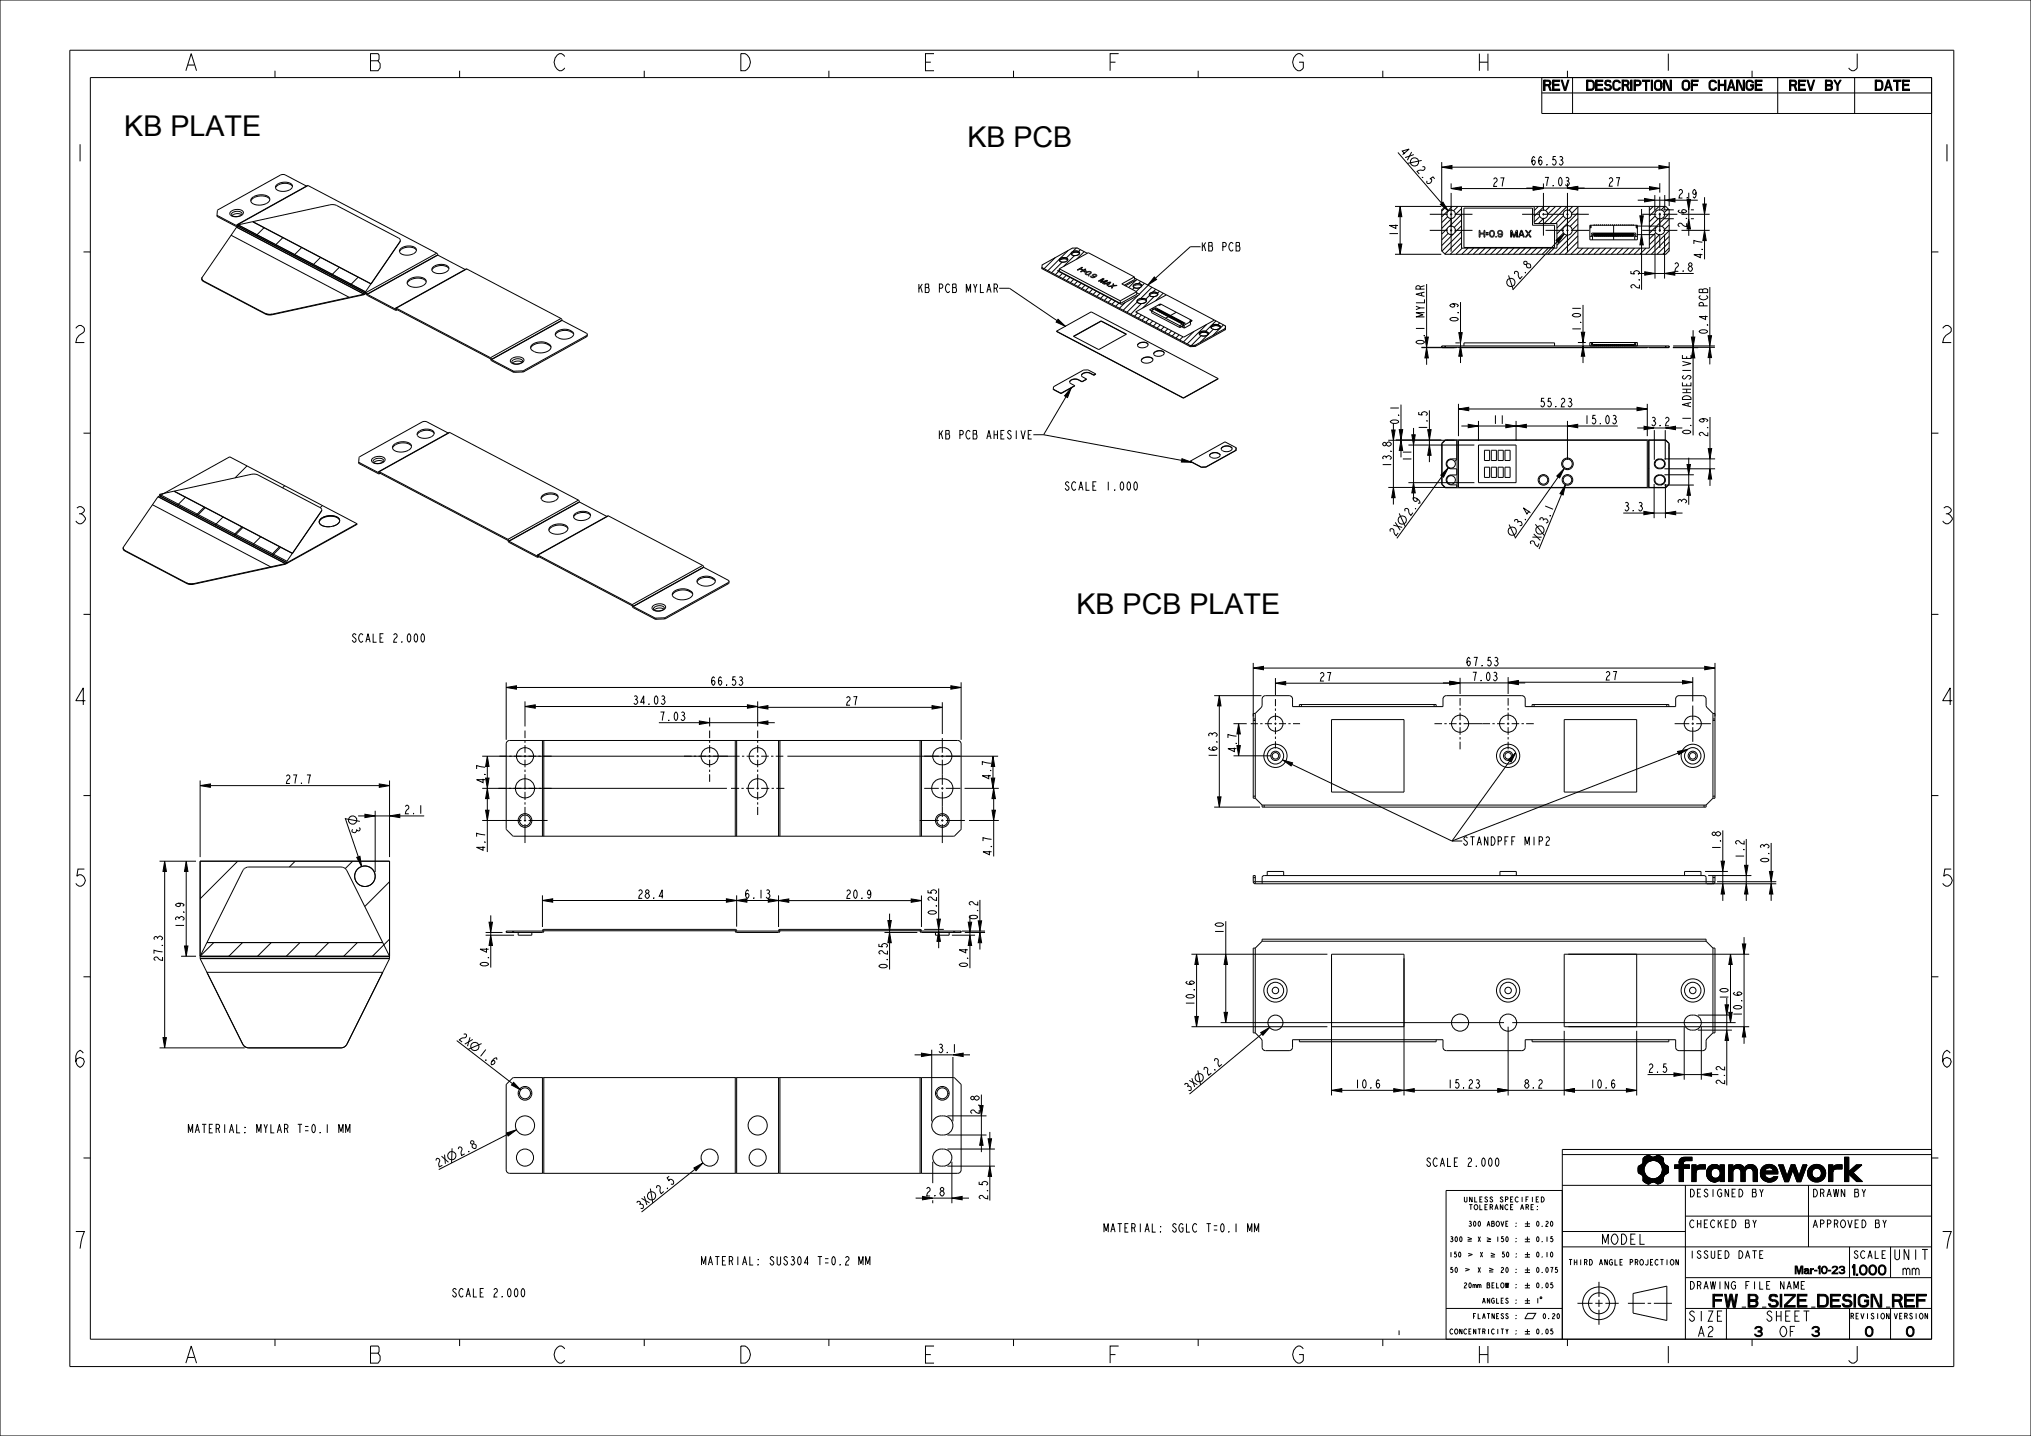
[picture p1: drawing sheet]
<svg xmlns="http://www.w3.org/2000/svg" width="594mm" height="420mm" viewBox="0 0 594 420" stroke-linecap="round" stroke-linejoin="round" font-family="sans-serif">
<defs><g id="words">
<g font-size="8.4">
<text x="36.3" y="39.8">KB PLATE</text>
<text x="282.9" y="43">KB PCB</text>
<text x="314.8" y="179.5">KB PCB PLATE</text>
</g>
<g font-size="6.5">
<text x="53.4" y="20.7">A</text>
<text x="107.4" y="20.7">B</text>
<text x="161.4" y="20.7">C</text>
<text x="215.4" y="20.7">D</text>
<text x="269.4" y="20.7">E</text>
<text x="323.4" y="20.7">F</text>
<text x="377.4" y="20.7">G</text>
<text x="431.4" y="20.7">H</text>
<text x="485.4" y="20.7">I</text>
<text x="539.4" y="20.7">J</text>
<text x="20.9" y="47.2">1</text>
<text x="566.9" y="47.2">1</text>
<text x="20.9" y="100.2">2</text>
<text x="566.9" y="100.2">2</text>
<text x="20.9" y="153.2">3</text>
<text x="566.9" y="153.2">3</text>
<text x="20.9" y="206.2">4</text>
<text x="566.9" y="206.2">4</text>
<text x="20.9" y="259.2">5</text>
<text x="566.9" y="259.2">5</text>
<text x="20.9" y="312.2">6</text>
<text x="566.9" y="312.2">6</text>
<text x="20.9" y="365.2">7</text>
<text x="566.9" y="365.2">7</text>
<text x="53.4" y="398.7">A</text>
<text x="107.4" y="398.7">B</text>
<text x="161.4" y="398.7">C</text>
<text x="215.4" y="398.7">D</text>
<text x="269.4" y="398.7">E</text>
<text x="323.4" y="398.7">F</text>
<text x="377.4" y="398.7">G</text>
<text x="431.4" y="398.7">H</text>
<text x="485.4" y="398.7">I</text>
<text x="539.4" y="398.7">J</text>
</g>
<text font-size="4.9" x="490.8" y="382.3">FW_B_SIZE_DESIGN_REF</text>
<g font-size="3.9">
<text x="451.5" y="26.4">REV</text>
<text x="462.3" y="26.4">DESCRIPTION OF CHANGE</text>
<text x="523.3" y="26.4">REV BY</text>
<text x="548.4" y="26.4">DATE</text>
<text x="468.3" y="363.9">MODEL</text>
<text x="553.7" y="368.4">UNIT</text>
<text x="539.6" y="372.9">1.000 mm</text>
<text x="493.7" y="386.4">SIZE</text>
<text x="516.3" y="386.4">SHEET</text>
<text x="496.3" y="390.9">A2</text>
<text x="513" y="390.9">3</text>
<text x="520.3" y="390.9">OF</text>
<text x="529.9" y="390.9">3</text>
<text x="545.5" y="390.9">0</text>
<text x="557.5" y="390.9">0</text>
</g>
<g font-size="3.3">
<text x="447.5" y="48.3">66.53</text>
<text x="436.3" y="54.5">27</text>
<text x="451.3" y="54.4">7.03</text>
<text x="470.1" y="54.5">27</text>
<text x="490.5" y="57.9">2.9</text>
<text x="408.9" y="69.3" transform="rotate(-90 408.9 69.3)">14</text>
<text x="493.3" y="66.8" transform="rotate(-90 493.3 66.8)">2.6</text>
<text x="351.1" y="73.4">KB PCB</text>
<text x="497.9" y="75.8" transform="rotate(-90 497.9 75.8)">4.7</text>
<text x="489.4" y="79.4">2.8</text>
<text x="268.2" y="85.6">KB PCB MYLAR</text>
<text x="479.5" y="84.8" transform="rotate(-90 479.5 84.8)">2.5</text>
<text x="416.6" y="93.1" transform="rotate(-90 416.6 93.1)">MYLAR</text>
<text x="426.5" y="94.4" transform="rotate(-90 426.5 94.4)">0.9</text>
<text x="416.6" y="101.1" transform="rotate(-90 416.6 101.1)">0.1</text>
<text x="462.4" y="97.2" transform="rotate(-90 462.4 97.2)">1.01</text>
<text x="499.4" y="98" transform="rotate(-90 499.4 98)">0.4 PCB</text>
<text x="450.1" y="119">55.23</text>
<text x="409.1" y="124.3" transform="rotate(-90 409.1 124.3)">0.1</text>
<text x="436.4" y="124">11</text>
<text x="463.1" y="124">15.03</text>
<text x="482.6" y="124.5">3.2</text>
<text x="274.2" y="128.4">KB PCB AHESIVE</text>
<text x="417.4" y="126" transform="rotate(-90 417.4 126)">1.5</text>
<text x="494.6" y="127.3" transform="rotate(-90 494.6 127.3)">0.1 ADHESIVE</text>
<text x="499.5" y="128" transform="rotate(-90 499.5 128)">2.9</text>
<text x="406.9" y="136.9" transform="rotate(-90 406.9 136.9)">13.8</text>
<text x="412.8" y="135.2" transform="rotate(-90 412.8 135.2)">11</text>
<text x="311.4" y="143.4">SCALE 1.000</text>
<text x="474.7" y="149.4">3.3</text>
<text x="493.3" y="147.6" transform="rotate(-90 493.3 147.6)">3</text>
<text x="412.4" y="151.2" transform="rotate(-54 412.4 151.2)">2.9</text>
<text x="452.3" y="153.6" transform="rotate(-68 452.3 153.6)">3.1</text>
<text x="408" y="157.1" transform="rotate(-54 408 157.1)">2X</text>
<text x="449.5" y="160.4" transform="rotate(-68 449.5 160.4)">2X</text>
<text x="102.9" y="187.8">SCALE 2.000</text>
<text x="428.5" y="194.8">67.53</text>
<text x="207.6" y="200.4">66.53</text>
<text x="385.7" y="199.2">27</text>
<text x="430.3" y="199.1">7.03</text>
<text x="469.3" y="198.9">27</text>
<text x="184.9" y="206">34.03</text>
<text x="247.1" y="206.3">27</text>
<text x="192.7" y="210.7">7.03</text>
<text x="356" y="221.9" transform="rotate(-90 356 221.9)">16.3</text>
<text x="361.6" y="220.3" transform="rotate(-90 361.6 220.3)">4.7</text>
<text x="83.3" y="229.2">27.7</text>
<text x="141.9" y="229.4" transform="rotate(-90 141.9 229.4)">4.7</text>
<text x="289.8" y="228.3" transform="rotate(-90 289.8 228.3)">4.7</text>
<text x="118.1" y="238">2.1</text>
<text x="141.9" y="249.2" transform="rotate(-90 141.9 249.2)">4.7</text>
<text x="290" y="250.5" transform="rotate(-90 290 250.5)">4.7</text>
<text x="427.6" y="247.2">STANDPFF M1P2</text>
<text x="503.2" y="248.9" transform="rotate(-90 503.2 248.9)">1.8</text>
<text x="510.1" y="251.4" transform="rotate(-90 510.1 251.4)">1.2</text>
<text x="517.4" y="252.5" transform="rotate(-90 517.4 252.5)">0.3</text>
<text x="186.3" y="262.8">28.4</text>
<text x="217.6" y="262.8">6.13</text>
<text x="247.2" y="262.8">20.9</text>
<text x="273.9" y="267.9" transform="rotate(-90 273.9 267.9)">0.25</text>
<text x="286" y="269.2" transform="rotate(-90 286 269.2)">0.2</text>
<text x="53.8" y="271.7" transform="rotate(-90 53.8 271.7)">13.9</text>
<text x="357.9" y="273.4" transform="rotate(-90 357.9 273.4)">10</text>
<text x="47.5" y="281.4" transform="rotate(-90 47.5 281.4)">27.3</text>
<text x="142.9" y="283" transform="rotate(-90 142.9 283)">0.4</text>
<text x="259.5" y="283.6" transform="rotate(-90 259.5 283.6)">0.25</text>
<text x="283" y="283.2" transform="rotate(-90 283 283.2)">0.4</text>
<text x="505.5" y="292.6" transform="rotate(-90 505.5 292.6)">10</text>
<text x="349.3" y="294.4" transform="rotate(-90 349.3 294.4)">10.6</text>
<text x="509.5" y="297.6" transform="rotate(-90 509.5 297.6)">10.6</text>
<text x="274.1" y="307.9">3.1</text>
<text x="481.9" y="313.7">2.5</text>
<text x="504.4" y="317.4" transform="rotate(-90 504.4 317.4)">2.2</text>
<text x="396" y="318.3">10.6</text>
<text x="423.1" y="318.3">15.23</text>
<text x="445.5" y="318.3">8.2</text>
<text x="464.8" y="318.3">10.6</text>
<text x="286.4" y="326.1" transform="rotate(-90 286.4 326.1)">2.8</text>
<text x="54.7" y="331.3">MATERIAL: MYLAR T=0.1 MM</text>
<text x="128" y="341.5" transform="rotate(-27 128 341.5)">2X</text>
<text x="134.6" y="338.2" transform="rotate(-27 134.6 338.2)">2.8</text>
<text x="417.2" y="341.2">SCALE 2.000</text>
<text x="193" y="349.4" transform="rotate(-39 193 349.4)">2.5</text>
<text x="270.5" y="349.8">2.8</text>
<text x="288.9" y="351.1" transform="rotate(-90 288.9 351.1)">2.5</text>
<text x="187.2" y="354" transform="rotate(-39 187.2 354)">3X</text>
<text x="322.5" y="360.4">MATERIAL: SGLC T=0.1 MM</text>
<text x="204.8" y="370">MATERIAL: SUS304 T=0.2 MM</text>
<text x="132.2" y="379.4">SCALE 2.000</text>
</g>
<g font-size="3.2">
<text x="409.3" y="44.2" transform="rotate(49 409.3 44.2)">4X</text>
<text x="414.1" y="49.8" transform="rotate(49 414.1 49.8)">2.5</text>
<text x="444.2" y="81.9" transform="rotate(-47 444.2 81.9)">2.8</text>
<text x="444.5" y="154.4" transform="rotate(-55 444.5 154.4)">3.4</text>
<text x="102.6" y="242.2" transform="rotate(71 102.6 242.2)">3</text>
<text x="134" y="303.9" transform="rotate(38 134 303.9)">2X</text>
<text x="139.8" y="308.3" transform="rotate(38 139.8 308.3)">1.6</text>
<text x="353.1" y="314.8" transform="rotate(-40 353.1 314.8)">2.2</text>
<text x="347.5" y="319.5" transform="rotate(-40 347.5 319.5)">3X</text>
</g>
<g font-size="2.9">
<text x="493.9" y="350.1">DESIGNED BY</text>
<text x="529.9" y="350.1">DRAWN BY</text>
<text x="493.9" y="359.1">CHECKED BY</text>
<text x="529.9" y="359.1">APPROVED BY</text>
<text x="493.9" y="368.1">ISSUED DATE</text>
<text x="542" y="368.1">SCALE</text>
<text x="493.9" y="377.1">DRAWING FILE NAME</text>
<text x="520.2" y="372.6">Mar-10-23</text>
</g>
<g font-size="2.1">
<text x="459" y="370">THIRD ANGLE PROJECTION</text>
<text x="541.1" y="385.8">REVISION</text>
<text x="553.9" y="385.8">VERSION</text>
</g>
<g font-size="2">
<text x="428.2" y="351.6">UNLESS</text>
<text x="429.7" y="353.8">TOLERANCE</text>
<text x="438.5" y="351.6">SPECIFIED</text>
<text x="444.3" y="353.8">ARE:</text>
<text x="429.6" y="358.7">300 ABOVE :</text>
<text x="449" y="358.7">0.20</text>
<text x="424.4" y="363.2">300</text>
<text x="432.3" y="363.2">X</text>
<text x="437.5" y="363.2">150 :</text>
<text x="449" y="363.2">0.15</text>
<text x="424.2" y="367.7">150</text>
<text x="432.9" y="367.7">X</text>
<text x="439.1" y="367.7">50 :</text>
<text x="449" y="367.7">0.10</text>
<text x="424.4" y="372.2">50</text>
<text x="428.3" y="376.7">20mm BELOW :</text>
<text x="432.3" y="372.2">X</text>
<text x="438.9" y="372.2">20 :</text>
<text x="449" y="372.2">0.075</text>
<text x="449" y="376.7">0.05</text>
<text x="433.6" y="381.2">ANGLES :</text>
<text x="449" y="381.2">1</text>
<text x="431" y="385.7">FLATNESS :</text>
<text x="451" y="385.7">0.20</text>
<text x="424.4" y="390.2">CONCENTRICITY :</text>
<text x="449" y="390.2">0.05</text>
</g>
</g></defs>
<g fill="#000">
<path d="M421.7 48.9l3-.5v1zM424.4 55.1l3-.5v1zM448.4 54.6l3 .5-3 .5zM448.4 54.5l3 .5-3 .5zM458.4 55l3-.5v1zM458.4 55.1l3-.5v1zM481 58.1l3 .5-3 .5zM482.4 54.6l3 .5-3 .5zM486.9 58.6l3-.5v1zM485.2 48.4l3 .5-3 .5zM409.5 60.4l.5 3h-1zM409 71.4h1l-.5 3z"/>
<path d="M421.3 59.8l.7-.7 1.6 2.6zM455.1 70.3l2.4-1.9-1.7 2.6zM480.1 68.6l.5 3h-1zM479.6 63.1h1l-.5 3zM481 79.5l3 .5-3 .5zM486.8 80l3-.5v1zM493.4 58.4h1l-.5 3zM498 59.7h1l-.5 3zM498.5 67.4l.5 3h-1zM309.4 93.4l2.2 2.1-2.7-1.3zM337.6 81l.7 .7-2.6 1.7zM313.3 113.4l-1.1 2.9-.8-.5z"/>
<path d="M417.2 101.7l.5 3h-1zM426.6 119.6l3-.5v1zM426.7 97.3h1l-.5 3zM427.2 101.2l.5 3h-1zM462.5 97.2h1l-.5 3zM463 101.2l.5 3h-1zM478.8 119.1l3 .5-3 .5zM495.2 101.7l.5 3h-1zM494.7 98.6h1l-.5 3zM499.6 98.2h1l-.5 3zM500.1 101.6l.5 3h-1zM345.7 134.2l2.8 1-3-.1z"/>
<path d="M407 125.8h1l-.5 3zM409.7 128.8l.5 3h-1zM409.2 125.7h1l-.5 3zM412.9 127.2h1l-.5 3zM418.1 130.2l.5 3h-1zM417.6 125.7h1l-.5 3zM421.4 139l2.2-2.2-1.4 2.8zM429.4 124.1l3 .5-3 .5zM443.4 124.6l3-.5v1zM440.4 124.1l3 .5-3 .5zM457.5 137.1l-1.4 2.7-.8-.6zM458.4 124.6l3-.5v1z"/>
<path d="M480.8 124.7l3 .5-3 .5zM487 125.2l3-.5v1zM493.4 135.9h1l-.5 3zM499.6 131.2h1l-.5 3zM500.1 137.1l.5 3h-1zM407.5 142.6l.5 3h-1zM413.4 141.2l.5 3h-1zM457.8 141.8l-.6 3-1-.4zM480.8 149.6l3 .5-3 .5zM487.1 150.1l3-.5v1zM493.9 141.9l.5 3h-1zM366.5 195.4l3-.5v1z"/>
<path d="M373 199.8l3-.5v1zM424 199.3l3 .5-3 .5zM424 199.2l3 .5-3 .5zM441.1 199.7l3-.5v1zM441.1 199.5l3-.5v1zM492.1 199l3 .5-3 .5zM498.6 194.9l3 .5-3 .5zM148 201.1l3-.5v1zM153.5 206.6l3-.5v1zM204.5 210.9l3 .5-3 .5zM218.6 206.1l3 .5-3 .5zM221.6 211.4l3-.5v1z"/>
<path d="M221.6 206.9l3-.5v1zM272.6 206.4l3 .5-3 .5zM278.1 200.6l3 .5-3 .5zM356.6 203.5l.5 3h-1zM362.3 211.7l.5 3h-1zM490.6 219.8l3-.6-2.6 1.5zM58.5 229.8l3-.5v1zM106.7 238.1l3 .5-3 .5zM110.9 229.3l3 .5-3 .5zM113.9 238.6l3-.5v1zM142.5 221.2l.5 3h-1zM142 227.6h1l-.5 3z"/>
<path d="M142.5 230.6l.5 3h-1zM142 237h1l-.5 3zM290.4 221.2l.5 3h-1zM289.9 227.6h1l-.5 3zM290.6 230.6l.5 3h-1zM290.1 237h1l-.5 3zM356.1 233.1h1l-.5 3zM375.1 222.3l2.9 .8-.4 .9zM441.1 222.3l2.2-2.2-1.4 2.8zM48.2 251.9l.5 3h-1zM54.5 251.9l.5 3h-1zM104.3 250.8l1-.4 .5 3z"/>
<path d="M503.4 251.9h1l-.5 3zM503.9 258.5l.5 3h-1zM510.2 253.1h1l-.5 3zM510.7 258.5l.5 3h-1zM517.5 254.9h1l-.5 3zM518 258.5l.5 3h-1zM54 276.7h1l-.5 3zM143.5 273.5l.5 3h-1zM143 269.7h1l-.5 3zM158.6 263.4l3-.5v1zM215.4 263.4l3-.5v1zM212.4 262.9l3 .5-3 .5z"/>
<path d="M224.7 262.9l3 .5-3 .5zM227.7 263.4l3-.5v1zM259.7 269.2h1l-.5 3zM260.2 272.7l.5 3h-1zM266.5 262.9l3 .5-3 .5zM274.5 272.3l.5 3h-1zM274 268.8h1l-.5 3zM283.2 269.7h1l-.5 3zM283.7 273.5l.5 3h-1zM286.6 272.7l.5 3h-1zM286.1 269.3h1l-.5 3zM350 279.1l.5 3h-1z"/>
<path d="M358.5 279.1l.5 3h-1zM506.1 279.1l.5 3h-1zM509.6 276.1h1l-.5 3zM358 296.1h1l-.5 3zM504.5 293.9h1l-.5 3zM505.6 296.1h1l-.5 3zM47.7 303.5h1l-.5 3zM150.2 316.6l2.1 2.2-2.7-1.4zM269.5 308l3 .5-3 .5zM278.7 308.5l3-.5v1zM349.5 297.3h1l-.5 3zM368.7 302l2.6-1.5-2 2.3z"/>
<path d="M389.4 318.9l3-.5v1zM407.6 318.4l3 .5-3 .5zM410.6 318.9l3-.5v1zM438.1 318.4l3 .5-3 .5zM457.5 318.9l3-.5v1zM475.7 318.4l3 .5-3 .5zM489.6 313.8l3 .5-3 .5zM497.6 314.3l3-.5v1zM505 301.3l.5 3h-1zM510.1 300.3l.5 3h-1zM148.2 331.4l2.9-1-2.5 1.9zM287 332l.5 3h-1z"/>
<path d="M289 333.1h1l-.5 3zM481.8 338l.5-.1zM480.5 339.8l2.6-.4-1 .4-.9 1-1.8 .2 .9-.5zM481 338.4l1.3-.5 .7 .4zM480.9 338.5l2.3-.1zM480.7 338.7l2.5-.3 3 .1 .3 .5-6 .8zM483.1 339.4l3.4-.4v.8l-1.4 .1-1-.4zM484 338.3l.8-.4 .5 .1zM483.5 338.5l1.8-.5 .9 .5zM485.1 339.9l1.4 .1zM491.1 340l1.3-.1-1.3 .8zM491.1 339.9l1.4-.2z"/>
<path d="M491.1 339.7l1.5-.1zM491.5 338.9l1-.4h2.4v1h-3.7zM491.1 339.6l1.6-.1zM491.2 339.5h1.9zM202.9 341.6l2.7-1.5-2 2.3zM278.4 350.4l3-.5v1zM289.5 341.1l.5 3h-1zM479.2 343l1.8-.1 .1 .3-1.1 .3zM479.3 341.1l1.9-.3-.4 1.1 .2 1-1.8 .1-.1-1zM480 343.5l1.1-.3 1.1 1.2-1.7 .8v-1.1zM481.9 346.3l.5-.1zM481.1 345.9l2-.1-1.2 .5z"/>
<path d="M481 345.8l2.5-.1zM480.5 345.2l1.7-.8 .9 .3 3.4 .5-.3 .5-5.2 .1zM483.7 345.7h2.5l-1.5 .5zM484.7 346.2l1.2-.3-.8 .4zM483.9 344.7l1.1-.4h1.5v.9zM485 344.3l1.6-.2zM485.3 340.1h1.3zM485.1 344.2l1.5-.2zM485.4 340.2h1.2zM485.3 344.1l1.4-.2zM485.5 340.3l1.1-.1 .1 .2zM485.5 343.9l1.3-.2-1.4 .3z"/>
<path d="M485.7 340.5h1.1l-1 .1zM485.7 343.7l1.3-.1-1.5 .3zM485.8 340.6l1-.1 .9 .5-1.7 .1zM486 343.2l1.8-.1-.8 .5-1.3 .1zM486 341.1h1.8l-1.7 .2zM486 343l1.9-.1-.1 .2-1.8 .1zM486.1 341.3l1.7-.2 .1 .2-1.8 .2zM486.1 342.9l1.8-.1-1.9 .2zM486.1 341.5l1.8-.2v.2l-1.7 .2zM486.1 342.7l1.9-.1-.1 .2-1.8 .1zM486.2 341.7l1.7-.2 .1 .2-1.8 .2zM486.2 342.5l1.8-.2v.3l-1.9 .1z"/>
<path d="M486.2 341.9l1.8-.2v.4l-1.8 .2zM486.2 342.3l1.8-.2v.2l-1.8 .2zM489.8 340.7h1.3l1.3-.7v.7l-2.6 1zM489.8 341.7l2.6-1h1.7v1h-1.7v3.9h-1.3v-3.9zM496.1 342.5l-.1 3.1h-1.2zM494.8 340.7h1.2v.8l.9-.7 1.9-.1v1.2h-1.8l-.7 .4-1.5 3.3zM499.6 341.5l2.2 .2-2.4 .1zM499.1 343.4l1.3-.3v.3l-1.2 .2zM499.1 342.9l1.3-.1v.3l-1.3 .3zM499.2 343.6l1.2-.2v.2l-1.2 .2zM499.2 342.7l1.3-.1-.1 .2-1.3 .1zM499.2 343.8l1.2-.2 .1 .2-1.3 .1z"/>
<path d="M499.2 342.5l1.4-.1-.1 .2-1.3 .1zM499.2 343.9l1.3-.1 .1 .2-1.3 .1zM499.2 342.3l1.5-.1-.1 .2-1.4 .1zM499.3 344.1l1.3-.1 .1 .1-1.3 .2zM499.3 342.2l1.5-.1-1.6 .2zM499.4 342l1.6-.1-.2 .2-1.5 .1zM499.4 344.3l1.3-.2 .3 .3-1.6 .1zM499.4 344.5h1.7l-1.6 .1zM499.4 341.8l2.2-.1-2.2 .3zM500.7 340.7h1.3zM501.2 345.7h.6zM499.5 344.6l1.6-.1a1.32 1.32 0 0 0 1.9-.7l.1 1z"/>
<path d="M500.9 345.6h1.2zM500.4 340.8h1.9zM499.9 341.1l.5-.3h1.9l.5 .2zM500.4 345.4h2.1l-1.6 .2zM500.2 345.4l2.5-.1zM499.8 341.3l3-.3 .1 .2zM499.9 345.1h3l-.2 .2-2.5 .1zM499.8 341.3h3.2l-3.3 .1zM499.8 345l3.2-.1zM499.7 341.4h3.4l-3.5 .1zM499.6 344.8h3.5l-3.3 .2zM503.1 340.7h1.2v4.9h-1.2l-.1-1.8a1.6 1.6 0 0 0-.5-1.9l.6-.5z"/>
<path d="M499.6 341.5l3.5-.1-.6 .5zM505.6 340.7h1.2v4.9h-1.2zM507.9 341.7h3.7a1.18 1.18 0 0 0-1.2 1.3v2.6h-1.2v-2.6a1.15 1.15 0 0 0-1.3-1.3zM507.1 341.1a1.95 1.95 0 0 1 3 .5l-2.4 .1-.8 .7-.1-.9zM510.6 341.1a2.02 2.02 0 0 1 3.3 1l-1.3 .1-.7-.5h-1.7zM512.6 342.2l1.3-.1 .1 3.5h-1.2zM514.9 343.7l1.2-.1 .1 .2-1.2 .1zM515 342.3l1.3-.2-.1 .3-1.3 .1zM515 343.9l1.2-.1 .1 .1-1.3 .2zM515 342.1l1.4-.1-1.4 .3zM515 344.1l1.3-.2 .1 .3-1.3 .1zM515.1 342l1.4-.2-1.5 .3z"/>
<path d="M515.1 344.3h1.5l-1.4 .2zM515.2 341.8l1.6-.1-1.7 .3zM515.2 344.5l1.4-.2 .2 .2-1.5 .1zM515.3 341.6l2-.1-2.1 .3zM515.3 344.6h1.8l-1.7 .2zM515.5 341.4a2.62 2.62 0 0 1 4.3 .8l-1.2 .1-.3-.5-.7-.3-2.3 .1zM515.4 344.8l2.1-.1zM516.9 345.6h1.5zM515.4 344.8l2.4-.1 .9-.5h1.2l-.4 .7-3.8 .1zM514.9 342.5l5 .1 .1 .7h-3.9v.3l-1.2 .1zM515.7 345l3.8-.1-1.1 .7h-1.5zM518.6 342.3l1.2-.1 .1 .4-1.2-.1z"/>
<path d="M520.2 340.7h1.3l1.2 3.3-.7 1.6zM523.9 340.7h1.1l1.2 3.3 2.3-3.3-1.8 4.9h-1.1l-1.3-3.4-1.2 3.4h-1.1zM527.3 340.7h1.2l-2.3 3.3zM528.7 343.3l1.2-.2v.3l-1.2 .2zM528.7 342.9l1.3-.1-.1 .3-1.2 .2zM528.7 343.6l1.2-.2 .1 .2-1.3 .2zM528.7 342.7l1.3-.1v.2l-1.3 .1zM528.7 343.8l1.3-.2 .1 .2-1.3 .1zM528.7 342.5l1.4-.1-.1 .2-1.3 .1zM528.8 343.9l1.3-.1 .1 .2-1.3 .1zM528.8 342.3l1.4-.1-.1 .2-1.4 .1zM528.9 344.1l1.3-.1 .1 .1-1.4 .2z"/>
<path d="M528.9 342.2l1.5-.2-.2 .2-1.4 .1zM528.9 344.3l1.4-.2 .2 .3-1.5 .1zM528.9 342l1.8-.2-1.8 .4zM529 344.5h1.8l-1.7 .1zM529 341.8l2.2-.1-2.3 .3zM529.4 341.4a2.69 2.69 0 0 1 4.4 .9l-1.2 .2a1.33 1.33 0 0 0-1.4-.8l-2.2 .1zM529.1 344.6h4.4a2.74 2.74 0 0 1-4.4 0zM532.6 342.5l1.2-.2 .1 1-.2 1-.2 .3h-2.1a1.47 1.47 0 0 0 1.2-2.1zM536.1 342.5l-.1 3.1h-1.2zM534.8 340.7h1.2v.8l.9-.7 1.8-.1v1.2h-1.7l-.8 .4-1.4 3.3zM539.5 338.5h1.2v4.2l2.2-2h1.6l-2.6 2.3 2.8 2.6h-1.7l-2.3-2.2v2.2h-1.2z"/>
</g>
<g fill="none" stroke="#000" stroke-width=".29">
<path d="M0 0h594v420h-594zM20.4 14.7h551v385h-551zM26.4 22.7h538.5v369h-538.5zM80.4 20.7v2M134.4 20.7v2M188.4 20.7v2M242.4 20.7v2M296.4 20.7v2M350.4 20.7v2M404.4 20.7v2M450.9 22.7v10.5h114M450.9 27.2h114"/>
<path d="M458.4 20.7v2M459.9 22.7v10.5M512.4 20.7v2M519.9 22.7v10.5M542.4 22.7v10.5M408.9 44.6l12.7 14.9M415.8 46.9l-4.2 .9M421.3 59.8l.7-.7 1.6 2.6zM421.7 48.9l3-.5v1zM421.7 47.4v12.9M424.4 55.1l3-.5v1zM424.4 53.6v1.6"/>
<path d="M424.7 48.9h60.5M427.4 55.1h21M446.4 55h2M448.4 54.6l3 .5-3 .5zM448.4 54.5l3 .5-3 .5zM451.4 55h7M458.4 55l3-.5v1zM458.4 55.1l3-.5v1zM461.4 55.1h21M461.4 55h2M479 58.6h2M481 58.1l3 .5-3 .5z"/>
<path d="M482.4 54.6l3 .5-3 .5zM484 58.6h2.9M484 57.1v4.4M485.2 48.4l3 .5-3 .5zM485.4 53.6v2.7M486.9 58.6l3-.5v1zM486.9 57.1v4.4M488.2 47.4v12.9M489.9 58.6h6.6M493.4 58.4h1l-.5 3zM498 59.7h1l-.5 3zM498.5 57.7v2"/>
<path d="M24.4 73.7h2M351.1 72.2h-3l-10.2 9.2M408 74.4h13.5M408 60.4h13.5M409 71.4h1l-.5 3zM409.5 60.4l.5 3h-1zM409.5 63.4v8M455.1 70.3l2.4-1.9-1.7 2.6zM455.5 70.6l-13.1 14.2M478.6 68.6h5.5M478.6 66.1h5.8M479 80h2"/>
<path d="M479.6 63.1h1l-.5 3zM480.1 68.6l.5 3h-1zM480.1 61.1v2M480.1 66.1v2.5M480.1 71.6v13.2M481 79.5l3 .5-3 .5zM484 80h2.8M484 68.6v12.9M486.5 64h3M486.5 61.4h3M486.8 80l3-.5v1zM486.8 68.6v12.9"/>
<path d="M489.8 80h5.6M491.8 67.4h8.2M491.8 62.7h8.2M493.9 67v2M494.5 64h.9M494.5 61.4h.9M498.5 67.4l.5 3h-1zM498.5 62.7v4.7M498.5 70.4v5.4M564.9 73.7h2M292.2 84.3h3l14 9.5M309.4 93.4l2.2 2.1-2.7-1.3z"/>
<path d="M337.6 81l.7 .7-2.6 1.7zM417.2 83.1v15.5M426.7 97.3h1l-.5 3zM427.2 88.4v8.9M441.2 80.6l1.4 4M462.5 97.2h1l-.5 3zM463 89.2v8M494.7 98.6h1l-.5 3zM495.2 96.6v2M499.6 98.2h1l-.5 3zM500.1 84v14.2M311.8 116l-6.6 11.2"/>
<path d="M313.3 113.4l-1.1 2.9-.8-.5zM409.7 118.3v7.4M415.7 101.7h9.7M415.7 101.6h5.8M417.2 101.7l.5 3h-1zM417.2 104.7v2M425.7 100.3h1.3M426.6 119.6l3-.5v1zM426.6 118.1v9.5M427.2 101.2l.5 3h-1zM427.2 100.3v.9M427.2 104.2v2"/>
<path d="M429.6 119.6h49.2M461.5 100.2h2.3M463 101.2l.5 3h-1zM463 100.2v1M463 104.2v2M478.8 119.1l3 .5-3 .5zM481.8 118.1v9.5M489.3 101.7h7.4M489.3 101.6h12.3M489.3 101.2h12.3M495.2 101.7l.5 3h-1zM495.2 101.6v.1"/>
<path d="M495.2 104.7v22.6M500.1 101.6l.5 3h-1zM500.1 101.2v.4M500.1 104.6v2M24.4 126.7h2M302.2 127.2h3M305.2 127.2l40.4 7.5M345.7 134.2l2.8 1-3-.1zM406 128.8h19.4M407 125.8h1l-.5 3zM407.5 123.8v2M407.5 128.8v13.8"/>
<path d="M408.2 128.7h13.3M409.2 125.7h1l-.5 3zM409.7 128.8l.5 3h-1zM409.7 128.7v.1M411.9 130.2h19.3M412.9 127.2h1l-.5 3zM413.4 125.2v2M413.4 130.2v11M417.6 125.7h1l-.5 3zM418.1 130.2l.5 3h-1zM418.1 120v5.7M418.1 128.7v1.5"/>
<path d="M418.1 133.2v2M421.4 139l2.2-2.2-1.4 2.8zM421.8 139.3l-13.3 18.2M427.4 124.6h13M429.4 124.1l3 .5-3 .5zM432.4 123.1v5.9M440.4 124.1l3 .5-3 .5zM443.4 124.6l3-.5v1zM443.4 123.1v5.9M443.4 124.6h15M455.7 139.5l-12.6 18M457.5 137.1l-1.4 2.7-.8-.6z"/>
<path d="M458.4 124.6l3-.5v1zM458.4 123.1v11.4M461.4 124.6h11.7M478.8 125.2h2M480.8 124.7l3 .5-3 .5zM483.8 125.8v8.7M486.8 138.9h8.6M486.8 137.1h14.8M486.8 134.2h14.8M487 125.2l3-.5v1zM487 125.8v8.7M490 125.2h2"/>
<path d="M493.4 135.9h1l-.5 3zM493.9 133.9v2M493.9 138.9v3M499.6 131.2h1l-.5 3zM500.1 137.1l.5 3h-1zM500.1 122v9.2M500.1 134.2v2.9M564.9 126.7h2M406 142.6h19.4M407.5 142.6l.5 3h-1zM407.5 145.6v2M409.2 150.2l1.8 3.9"/>
<path d="M411.9 141.2h19.3M413.4 141.2l.5 3h-1zM413.4 144.2v2M441.3 153.4l1.9 3.9M449 153.3l2.7 3.4M456.7 144.6l-6.6 16M457.8 141.8l-.6 3-1-.4zM474.7 150.1h6.1M480.8 149.6l3 .5-3 .5zM483.8 150.1h3.3M483.8 141.6v10M486.8 141.9h8.6"/>
<path d="M487.1 150.1l3-.5v1zM487.1 141.6v10M490.1 150.1h2M493.9 141.9l.5 3h-1zM500.1 140.1v2M24.4 179.7h2M564.9 179.7h2M148 199.6v16.8M281.1 199.6v16.8M366.5 195.4l3-.5v1zM366.5 193.9v15.6M369.5 195.4h129.1"/>
<path d="M373 199.8l3-.5v1zM373 198.3v5M376 199.8h48M422 199.7h2M424 199.3l3 .5-3 .5zM424 199.2l3 .5-3 .5zM427 198.2v4.8M427 199.7h14.1M441.1 199.7l3-.5v1zM441.1 199.5l3-.5v1zM441.1 198v5M444.1 199.7h2"/>
<path d="M444.1 199.5h48M492.1 199l3 .5-3 .5zM495.1 198v7.2M498.6 194.9l3 .5-3 .5zM501.6 193.9v15.6M148 201.1l3-.5v1zM151 201.1h127.1M153.5 206.6l3-.5v1zM153.5 205.1v7.4M156.5 206.6h62.1M192.7 211.4h11.8M204.5 210.9l3 .5-3 .5z"/>
<path d="M207.5 209.9v2.6M207.5 211.4h14.1M218.6 206.1l3 .5-3 .5zM221.6 211.4l3-.5v1zM221.6 206.9l3-.5v1zM221.6 205.1v7.4M224.6 211.4h2M224.6 206.9h48M272.6 206.4l3 .5-3 .5zM275.6 205.4v9.3M278.1 200.6l3 .5-3 .5zM355.1 203.5h13.8"/>
<path d="M356.6 203.5l.5 3h-1zM356.6 206.5v26.6M360.8 211.7h3.8M362.3 211.7l.5 3h-1zM490.6 219.8l3-.6-2.6 1.5zM24.4 232.7h2M58.5 229.8l3-.5v1zM58.5 228.3v22.4M61.5 229.8h49.4M101 239.3l3.8 11.3M101 239.5l4.2 .7M104.7 238.6h2"/>
<path d="M106.7 238.1l3 .5-3 .5zM109.7 237.1v18M109.7 238.6h4.2M110.9 229.3l3 .5-3 .5zM113.9 238.6l3-.5v1zM113.9 228.3v22.4M116.9 238.6h7.2M141 240h11.3M141 230.6h71.6M141 221.2h71.9M142 227.6h1l-.5 3zM142 237h1l-.5 3z"/>
<path d="M142.5 221.2l.5 3h-1zM142.5 230.6l.5 3h-1zM142.5 233.6v3.4M142.5 240v9.2M230.3 221.2h61.6M282.1 230.6h10M283.4 240h8.7M289.9 227.6h1l-.5 3zM290.1 237h1l-.5 3zM290.4 221.2l.5 3h-1zM290.6 230.6l.5 3h-1zM290.6 233.6v3.4"/>
<path d="M290.6 240v10.5M355.1 236.1h13.4M356.1 233.1h1l-.5 3zM360.8 221.1h11M375.1 222.3l2.9 .8-.4 .9zM377.8 223.6l46.8 22.4M441.1 222.3l2.2-2.2-1.4 2.8zM441.5 222.6l-16.9 23.4M490.8 220.2l-66.2 25.8M564.9 232.7h2M46.7 251.9h10.6M48.2 251.9l.5 3h-1z"/>
<path d="M48.2 254.9v48.6M54.5 251.9l.5 3h-1zM54.5 254.9v21.8M104.3 250.8l1-.4 .5 3zM274.5 259.9v8.9M424.6 246h3M498.7 254.9h6.7M499.2 258.5h20.3M499.6 256.1h12.6M502.2 257.9h17.3M503.4 251.9h1l-.5 3zM503.9 258.5l.5 3h-1z"/>
<path d="M503.9 242.9v9M503.9 254.9v3.6M510.2 253.1h1l-.5 3zM510.7 258.5l.5 3h-1zM510.7 245.4v7.7M510.7 256.1v2.4M517.5 254.9h1l-.5 3zM518 258.5l.5 3h-1zM518 246.5v8.4M518 257.9v.6M53 279.7h4.3M54 276.7h1l-.5 3z"/>
<path d="M142 273.5h8.3M142 272.7h5M143 269.7h1l-.5 3zM143.5 273.5l.5 3h-1zM143.5 267.7v2M143.5 272.7v.8M143.5 276.5v6.5M158.6 263.4l3-.5v1zM158.6 261.9v9.2M161.6 263.4h50.8M212.4 262.9l3 .5-3 .5zM215.4 263.4l3-.5v1z"/>
<path d="M215.4 261.9v9.1M218.4 263.4h6.3M224.7 262.9l3 .5-3 .5zM227.7 263.4l3-.5v1zM227.7 261.9v9.2M230.7 263.4h35.8M258.7 272.7h9.6M259.7 269.2h1l-.5 3zM260.2 272.7l.5 3h-1zM260.2 267.2v2M260.2 272.2v.5M260.2 275.7v7.9"/>
<path d="M266.5 262.9l3 .5-3 .5zM269.5 261.9v9.2M270.3 271.8h5.7M274 268.8h1l-.5 3zM274.5 272.3l.5 3h-1zM274.5 271.8v.5M274.5 275.3v2M278.4 273.5h6.8M281.3 272.3h6.8M282.2 272.7h5.9M283.2 269.7h1l-.5 3zM283.7 273.5l.5 3h-1z"/>
<path d="M283.7 272.7v.8M283.7 276.5v6.7M286.1 269.3h1l-.5 3zM286.6 272.7l.5 3h-1zM286.6 263.2v6.1M286.6 272.3v.4M286.6 275.7v2M348.5 279.1h39.7M350 279.1l.5 3h-1zM358.5 279.1l.5 3h-1zM358.5 269.4v9.7M458.7 279.1h52.9"/>
<path d="M503.9 261.5v2M506.1 279.1l.5 3h-1zM509.6 276.1h1l-.5 3zM510.1 274.1v2M510.1 279.1v21.2M510.7 261.5v2M518 261.5v2M24.4 285.7h2M349.5 297.3h1l-.5 3zM350 282.1v15.2M357 299.1h82.9M358 296.1h1l-.5 3z"/>
<path d="M358.5 282.1v14M389.4 280.3v40.1M410.6 280.3v40.1M442.3 299.1h65.3M496.6 296.9h9.9M504.5 293.9h1l-.5 3zM505 291.9v2M505 296.9v4.4M505.6 296.1h1l-.5 3zM506.1 282.1v14M564.9 285.7h2M46.7 306.5h24.9"/>
<path d="M47.7 303.5h1l-.5 3zM133.6 304.3l16.3 12.7M140.8 305.2l-3.9 1.7M150.2 316.6l2.1 2.2-2.7-1.4zM267.5 308.5h2M269.5 308l3 .5-3 .5zM272.5 308.5h6.2M272.5 307v21M278.7 308.5l3-.5v1zM278.7 309.1v18.9M281.7 308.5h2M348.5 300.3h39.7"/>
<path d="M350.3 313.1l.8 4.2M368.7 302l2.6-1.5-2 2.3zM369 302.4l-21.1 17.6M389.4 318.9l3-.5v1zM392.4 318.9h15.2M407.6 318.4l3 .5-3 .5zM410.6 318.9l3-.5v1zM410.6 318.9h46.9M438.1 318.4l3 .5-3 .5zM441.1 300.3v20.1M457.5 318.9l3-.5v1zM457.5 301.5v18.9"/>
<path d="M458.7 300.3h52.9M460.5 318.9h15.2M475.7 318.4l3 .5-3 .5zM478.7 301.5v18.9M481.9 314.3h7.7M489.6 313.8l3 .5-3 .5zM492.6 314.3h5M492.6 300.3v15.5M496.6 301.3h9.9M497.6 314.3l3-.5v1zM497.6 300.3v15.5M500.6 314.3h2"/>
<path d="M505 301.3l.5 3h-1zM505 304.3v13.1M510.1 300.3l.5 3h-1zM510.1 303.3v2M24.4 338.7h2M132.2 335.9l-.1 4.3M148.2 331.4l2.9-1-2.5 1.9zM148.4 331.8l-20.1 10.3M272.8 339.8v6.3M277.1 336.1h13.9M277.1 332h11.4M277.1 326.4h11.4"/>
<path d="M278.4 339.8v12.1M287 332l.5 3h-1zM287 326.4v5.6M287 335v2M289 333.1h1l-.5 3zM289.5 331.1v2M289.5 336.1v5M456.9 337.7h108M480.5 339.8l2.6-.4-1 .4-.9 1-1.8 .2 .9-.5zM480.7 338.7l.9-.6 .7-.2a1.61 1.61 0 0 0 2.4 .1l1.1 .2 .7 .8a1.61 1.61 0 0 0 1.2 2l.3 1.1-.3 1a1.61 1.61 0 0 0-1.2 2.1l-.7 .8-1.1 .2a1.61 1.61 0 0 0-2.3 0l-.5 .1a1.65 1.65 0 0 1-1.4-2.2l-.3-.4-1.1-.8v-1.3l.2-.6a1.61 1.61 0 0 0 1.2-2zM480.7 338.7l2.5-.3 3 .1 .3 .5-6 .8zM480.9 338.5l2.3-.1z"/>
<path d="M481 338.4l1.3-.5 .7 .4zM481.8 338l.5-.1zM483.1 339.4l3.4-.4v.8l-1.4 .1-1-.4zM483.5 338.5l1.8-.5 .9 .5zM484 338.3l.8-.4 .5 .1zM485.1 339.9l1.4 .1zM491.1 340l1.3-.1-1.3 .8zM491.1 339.9l1.4-.2zM491.1 339.7l1.5-.1zM491.1 339.6l1.6-.1zM491.2 339.5h1.9zM491.5 338.9l.9-.4h2.5v1h-2l-.5 .4v.8h1.7v1h-1.7v3.9h-1.3v-3.9h-1.3v-1h1.3l.1-1.1z"/>
<path d="M491.5 338.9l1-.4h2.4v1h-3.7zM539.5 338.5h1.2v4.2l2.2-2h1.6l-2.6 2.3 2.8 2.6h-1.7l-2.3-2.2v2.2h-1.2zM564.9 338.7h2M564.9 336.2h-108v55.5M190.2 347.6l.7 4.3M202.9 341.6l2.7-1.5-2 2.3zM203.2 342l-15.6 12.5M267.8 350.4h2M272.8 350.4h5.6M272.8 351.1v.8M277.1 341.1h13.9M278.4 350.4l3-.5v1z"/>
<path d="M281.4 350.4h2M289.5 341.1l.5 3h-1zM289.5 344.1v7M446 357.9h1.5M446 358.7h1.5M446.7 357.2v1.5M456.9 346.7h108M456.9 348.2h-34v43.5M479.2 343l1.8-.1 .1 .3-1.1 .3zM479.3 341.1l1.9-.3-.4 1.1 .2 1-1.8 .1-.1-1zM480 343.5l1.1-.3 1.1 1.2-1.7 .8v-1.1zM480.5 345.2l1.7-.8 .9 .3 3.4 .5-.3 .5-5.2 .1z"/>
<path d="M481 345.8l2.5-.1zM481.1 345.9l2-.1-1.2 .5zM481.9 346.3l.5-.1zM483.7 345.7h2.5l-1.5 .5zM483.9 344.7l1.1-.4h1.5v.9zM484.7 346.2l1.2-.3-.8 .4zM485 344.3l1.6-.2zM485.1 344.2l1.5-.2zM485.3 340.1h1.3zM485.3 344.1l1.4-.2zM485.4 340.2h1.2zM485.5 340.3l1.1-.1 .1 .2z"/>
<path d="M485.5 343.9l1.3-.2-1.4 .3zM485.7 340.5h1.1l-1 .1zM485.7 343.7l1.3-.1-1.5 .3zM485.8 340.6l1-.1 .9 .5-1.7 .1zM486 343.2l1.8-.1-.8 .5-1.3 .1zM486 341.1h1.8l-1.7 .2zM486 343l1.9-.1-.1 .2-1.8 .1zM486.1 341.3l1.7-.2 .1 .2-1.8 .2zM486.1 342.9l1.8-.1-1.9 .2zM486.1 341.5l1.8-.2v.2l-1.7 .2zM486.1 342.7l1.9-.1-.1 .2-1.8 .1zM486.2 341.7l1.7-.2 .1 .2-1.8 .2z"/>
<path d="M486.2 342.5l1.8-.2v.3l-1.9 .1zM486.2 341.9l1.8-.2v.4l-1.8 .2zM486.2 342.3l1.8-.2v.2l-1.8 .2zM489.8 340.7h1.3l1.3-.7v.7l-2.6 1zM489.8 341.7l2.6-1h1.7v1h-1.7v3.9h-1.3v-3.9zM492.9 355.7h72M492.9 346.7v45M494.8 340.7h1.2v.8l.9-.7 1.9-.1v1.2h-1.8l-.7 .4-1.5 3.3zM494.8 340.7h1.2v.8l.9-.7 1.9-.1v1.2h-1.9l-.7 .5-.2 3.2h-1.2zM496.1 342.5l-.1 3.1h-1.2zM499.1 342.9l1.3-.1v.3l-1.3 .3zM499.1 343.4l1.3-.3v.3l-1.2 .2z"/>
<path d="M499.2 342.7l1.3-.1-.1 .2-1.3 .1zM499.2 343.6l1.2-.2v.2l-1.2 .2zM499.2 342.5l1.4-.1-.1 .2-1.3 .1zM499.2 343.8l1.2-.2 .1 .2-1.3 .1zM499.2 343.9l1.3-.1 .1 .2-1.3 .1zM499.2 342.3l1.5-.1-.1 .2-1.4 .1zM499.3 344.1l1.3-.1 .1 .1-1.3 .2zM499.3 342.2l1.5-.1-1.6 .2zM499.4 344.3l1.3-.2 .3 .3-1.6 .1zM499.4 342l1.6-.1-.2 .2-1.5 .1zM499.4 344.5h1.7l-1.6 .1zM499.4 341.8l2.2-.1-2.2 .3z"/>
<path d="M499.5 344.6l1.6-.1a1.32 1.32 0 0 0 1.9-.7l.1 1zM499.6 344.8h3.5l-3.3 .2zM499.6 341.5l3.5-.1-.6 .5zM499.6 341.5l2.2 .2-2.4 .1zM499.7 341.4h3.4l-3.5 .1zM499.8 345l3.2-.1zM499.8 341.3l3-.3 .1 .2zM499.8 341.3h3.2l-3.3 .1zM499.8 341.3l.8-.6 1-.1 .8 .2 .7 .6v-.7h1.2v4.9h-1.2v-.8l-.6 .6-.9 .3-.9-.1-.8-.5-.6-.9-.2-1.1 .2-1zM499.9 345.1h3l-.2 .2-2.5 .1zM499.9 341.1l.5-.3h1.9l.5 .2zM500.2 345.4l2.5-.1z"/>
<path d="M500.4 345.4h2.1l-1.6 .2zM500.4 340.8h1.9zM500.7 340.7h1.3zM500.9 345.6h1.2zM501.2 345.7h.6zM503.1 340.7h1.2v4.9h-1.2l-.1-1.8a1.6 1.6 0 0 0-.5-1.9l.6-.5zM505.6 340.7h1.2v4.9h-1.2zM505.6 340.7h1.2v.8l.6-.6 .9-.3 .9 .1 .7 .6a.26 .26 0 0 0 .3 .4 .26 .26 0 0 0 .2-.4l.7-.5 .8-.2 .9 .2 .7 .4 .5 1.2v3.2h-1.2l-.1-3.1-.4-.6-.7-.2-.7 .2-.4 .6-.1 3.1h-1.2l-.1-3.1-.4-.6-.7-.2-.7 .2-.4 .6-.1 3.1h-1.2zM507.1 341.1a1.95 1.95 0 0 1 3 .5l-2.4 .1-.8 .7-.1-.9zM507.9 341.7h3.7a1.18 1.18 0 0 0-1.2 1.3v2.6h-1.2v-2.6a1.15 1.15 0 0 0-1.3-1.3zM510.6 341.1a2.02 2.02 0 0 1 3.3 1l-1.3 .1-.7-.5h-1.7zM512.6 342.2l1.3-.1 .1 3.5h-1.2z"/>
<path d="M514.9 342.5l5 .1 .1 .7h-3.9v.3l-1.2 .1zM514.9 343.7l1.2-.1 .1 .2-1.2 .1zM515 342.3l1.3-.2-.1 .3-1.3 .1zM515 343.9l1.2-.1 .1 .1-1.3 .2zM515 342.1l1.4-.1-1.4 .3zM515 344.1l1.3-.2 .1 .3-1.3 .1zM515.1 342l1.4-.2-1.5 .3zM515.1 344.3h1.5l-1.4 .2zM515.2 341.8l1.6-.1-1.7 .3zM515.2 344.5l1.4-.2 .2 .2-1.5 .1zM515.3 341.6l2-.1-2.1 .3zM515.3 344.6h1.8l-1.7 .2z"/>
<path d="M515.4 344.8l2.4-.1 .9-.5h1.2l-.4 .7-3.8 .1zM515.4 344.8l2.1-.1zM515.5 341.4a2.62 2.62 0 0 1 4.3 .8l-1.2 .1-.3-.5-.7-.3-2.3 .1zM515.7 345l3.8-.1-1.1 .7h-1.5zM516.5 341.9l.6-.3h.7l.6 .3 .3 .6h-2.6zM516.9 345.6h1.5zM518.6 342.3l1.2-.1 .1 .4-1.2-.1zM520 343.2l-.2-1-.5-.9-.8-.5-1-.2-1.1 .1-.8 .6-.5 .8-.2 .9 .1 1 .5 .9 .8 .6 1 .2 1.7-.4 .6-.5 .3-.6h-1.2l-.6 .4h-.9l-.8-.4-.3-.9h3.9M520.2 340.7h1.3l1.2 3.3-.7 1.6zM520.2 340.7h1.3l1.2 3.3 1.2-3.3h1.1l1.2 3.3 1.1-3.3h1.2l-1.8 4.9h-1.1l-1.3-3.4-1.2 3.4h-1.1zM523.9 340.7h1.1l1.2 3.3 2.3-3.3-1.8 4.9h-1.1l-1.3-3.4-1.2 3.4h-1.1zM527.3 340.7h1.2l-2.3 3.3z"/>
<path d="M528.7 342.9l1.3-.1-.1 .3-1.2 .2zM528.7 343.3l1.2-.2v.3l-1.2 .2zM528.7 342.7l1.3-.1v.2l-1.3 .1zM528.7 343.6l1.2-.2 .1 .2-1.3 .2zM528.7 342.5l1.4-.1-.1 .2-1.3 .1zM528.7 343.8l1.3-.2 .1 .2-1.3 .1zM528.8 342.3l1.4-.1-.1 .2-1.4 .1zM528.8 343.9l1.3-.1 .1 .2-1.3 .1zM528.9 342.2l1.5-.2-.2 .2-1.4 .1zM528.9 344.1l1.3-.1 .1 .1-1.4 .2zM528.9 346.7v18M528.9 342l1.8-.2-1.8 .4z"/>
<path d="M528.9 344.3l1.4-.2 .2 .3-1.5 .1zM529 341.8l2.2-.1-2.3 .3zM529 344.5h1.8l-1.7 .1zM529.1 344.6h4.4a2.74 2.74 0 0 1-4.4 0zM529.4 341.4a2.69 2.69 0 0 1 4.4 .9l-1.2 .2a1.33 1.33 0 0 0-1.4-.8l-2.2 .1zM532.6 342.5l1.2-.2 .1 1-.2 1-.2 .3h-2.1a1.47 1.47 0 0 0 1.2-2.1zM534.8 340.7h1.2v.8l.9-.7 1.8-.1v1.2h-1.7l-.8 .4-1.4 3.3zM534.8 340.7h1.2v.8l.9-.7 1.8-.1v1.2h-1.8l-.7 .5-.2 3.2h-1.2zM536.1 342.5l-.1 3.1h-1.2zM428.6 371l1.2 .3-1.3 .5M429.2 363h1.2M429.2 361.9l1.2 .4-1.2 .4"/>
<path d="M429.4 366.6l1.2 .3-1.2 .5M434.9 363.1h1.1M434.9 362l1.2 .4-1.2 .4M435.5 372h1.2M435.5 370.9l1.2 .4-1.2 .4M436 367.6h1.2M436 366.5l1.2 .5-1.2 .3M446 362.4h1.5M446 363.2h1.5M446 366.9h1.5M446 367.7h1.5M446 371.4h1.5"/>
<path d="M446 372.2h1.5M446 375.9h1.5M446 376.7h1.5M446.7 361.7v1.5M446.7 366.2v1.5M446.7 370.7v1.5M446.7 375.2v1.5M446.7 379.7v1.5M450.5 379.3l.4 .1-.1 .4-.4-.1zM456.9 360.2h36M456.9 364.7h108M467.6 374.9v4.4"/>
<path d="M477.6 378.3l9.9-2.1v10l-9.9-2.1zM492.9 373.7h72M540.9 364.7v9M552.9 364.7v9M80.4 391.7v2M134.4 391.7v2M188.4 391.7v2M242.4 391.7v2M296.4 391.7v2M350.4 391.7v2M404.4 391.7v2M409.2 389.1v1.4"/>
<path d="M422.9 382.7h34M446 380.4h1.5M446 381.2h1.5M446 389.4h1.5M446 390.2h1.5M446.7 388.7v1.5M446.8 384.1h2.4l-.9 1.6h-2.3zM458.4 391.7v2M461.4 381.2h4.4M466.6 381.2h2.1M467.6 380.1v2.2M467.6 383.1v4.4"/>
<path d="M469.5 381.2h3.9M476.1 381.2h5M481.9 381.2h1M483.7 381.2h5.3M492.9 382.7h72M504.9 382.7v9M512.4 391.7v2M540.9 382.7v9M552.9 382.7v9"/>
<circle cx="413.7" cy="47.3" r="1.23"/>
<circle cx="441.9" cy="82.6" r="1.23"/>
<circle cx="410.1" cy="152.1" r="1.23"/>
<circle cx="442.3" cy="155.4" r="1.23"/>
<circle cx="450.4" cy="155" r="1.23"/>
<circle cx="103.1" cy="239.8" r="1.23"/>
<circle cx="138.9" cy="306.1" r="1.23"/>
<circle cx="350.7" cy="315.2" r="1.23"/>
<circle cx="132.1" cy="338" r="1.23"/>
<circle cx="190.5" cy="349.8" r="1.23"/>
<circle cx="483.5" cy="342.1" r="2.68"/>
<circle cx="501.7" cy="343.2" r="1.43"/>
<circle cx="531.3" cy="343.2" r="2.62"/>
<circle cx="531.3" cy="343.2" r="1.44"/>
<circle cx="467.6" cy="381.2" r="4.8"/>
<circle cx="467.6" cy="381.2" r="3.1"/>
</g>
<!-- layer: 02___PRT_ALL_AXES -->
<g fill="none" stroke="#000" stroke-width=".29">
<path d="M418.2 67.4h5.2M424.1 67.4h.6M424.4 61.1v5.3M424.4 67v.7M424.4 68.4v5.2M425.4 67.4h5.3M452 67.4h5.4M458.1 67.4h.7M458.4 61v5.4M458.4 67v.7M458.4 68.4v5.4M459.5 67.4h5.3"/>
<path d="M480.3 67.4h4.1M485.1 67.4h.7M485.4 62.2v4.2M485.4 67v.7M485.4 68.4v4.1M486.5 67.4h4.1M153.5 213.7v2.2M153.5 216.6v.7M153.5 217.9v2.3M207.5 213.7v2.2M207.5 216.6v.7M207.5 217.9v2.3"/>
<path d="M221.6 213.7v2.2M221.6 216.6v.7M221.6 217.9v2.3M275.6 215.9v4.3M145.7 230.6h2.4M146 221.2h2.3M146.9 240h5.6M148.8 230.6h.7M148.9 221.2h.7M150.2 230.6h2.3M150.3 221.2h2.2M153.2 240h.7"/>
<path d="M153.2 230.6h.7M153.2 221.2h.7M153.5 220.8v.7M153.5 222.2v2.2M153.5 225.1v.7M153.5 226.5v4.4M153.5 231.6v2.4M153.5 234.6v.7M153.5 236v4.3M154.6 240h5.5M154.6 230.6h2.3M154.6 221.2h2.2"/>
<path d="M157.5 221.2h.6M157.6 230.6h.7M158.8 221.2h2.2M159 230.6h2.3M161 221.2h.1M200 221.2h2.3M202.9 221.2h.7M204.3 221.2h2.2M207.2 221.2h.7M207.5 220.8v.7M207.5 222.2v2.2M207.5 225.1v.7"/>
<path d="M207.5 226.5v2.2M208.6 221.2h7.7M213.8 230.6h2.4M216.8 230.6h.7M217 221.2h.7M218.2 230.6h2.4M218.4 221.2h2.2M221.3 230.6h.6M221.3 221.2h.6M221.6 220.8v.7M221.6 222.2v2.2M221.6 225.1v.7"/>
<path d="M221.6 226.5v4.4M221.6 231.6v2.4M221.6 234.6v.7M221.6 236v2.4M222.6 230.6h2.4M222.6 221.2h2.2M225.5 221.2h.7M225.7 230.6h.6M226.9 221.2h2.2M227 230.6h2.4M269 240h5.6M270.3 230.6h4.3"/>
<path d="M270.3 221.2h4.3M275.3 240h.6M275.3 230.6h.6M275.3 221.2h.6M275.6 220.8v.7M275.6 222.2v7.4M275.6 230.2v.7M275.6 231.6v7.4M275.6 239.6v.7M276.6 240h5.6M276.6 230.6h4.3M276.6 221.2h4.3"/>
<path d="M58.5 251.9h55.4v27.9h-55.4zM153.5 241v5.6M275.6 241v5.6M58.5 279.7h55.4M151.5 272.7v.8h4v-.8M273.6 272.7v.8h4v-.8M58.5 280.3l55.4 .1zM151.5 319.8h.4M155.1 319.8h.4M273.6 319.8h.4M277.2 319.8h.4"/>
<circle cx="153.5" cy="230.6" r="2.8"/>
<circle cx="153.5" cy="221.2" r="2.5"/>
<circle cx="221.6" cy="230.6" r="2.8"/>
<circle cx="221.6" cy="221.2" r="2.5"/>
<circle cx="106.7" cy="256.3" r="3"/>
<circle cx="153.5" cy="319.8" r="2"/>
<circle cx="153.5" cy="319.8" r="1.6"/>
<circle cx="275.6" cy="319.8" r="2"/>
<circle cx="275.6" cy="319.8" r="1.6"/>
<circle cx="153.5" cy="329.2" r="2.8"/>
<circle cx="153.5" cy="338.6" r="2.5"/>
<circle cx="221.6" cy="329.2" r="2.8"/>
<circle cx="221.6" cy="338.6" r="2.5"/>
</g>
<!-- layer: 03___PRT_ALL_CURVES -->
<g fill="none" stroke="#000" stroke-width=".29">
<path d="M69.5 251.9l-11 11M86.3 251.9l-1.7 1.7M103.1 251.9l-2.1 2.1M113.9 257.9l-7.2 7.2M58.5 279.7v-27.8h55.4v27.8M58.5 279.7l2-4h51.4l2 4M58.5 279.7h55.4M62.5 275.7l-4 4M70.9 275.7l-4 4M79.3 275.7l-4 4M87.7 275.7l-4 4M96.1 275.7l-4 4"/>
<path d="M104.5 275.7l-4 4M113.9 274.7l-5 5"/>
<circle cx="106.7" cy="256.3" r="3"/>
</g>
<!-- layer: ASSEM_MEM -->
<g fill="none" stroke="#000" stroke-width=".29">
<path d="M73.7 57.9a4 4 0 0 1 5.1 0 1.61 1.61 0 0 1-1.7 1.9 3.1 3.1 0 0 1-3.7-.9zM78.9 58.3l-.1-.1a3.7 3.7 0 0 0-5.4 .5v.2M78.9 58.3v.1M80.7 55.2h.1M80.9 54.1a3.4 3.4 0 0 1 4.6 .1v.6a3.3 3.3 0 0 1-4.9 .2zM85.5 54.4a3.3 3.3 0 0 0-4.9 .5v.1M85.5 54.4h.1M85.5 54.4v.2M89.6 54.4l-6.2-3.2-1.1-.1-18.6 10.3-.2 1.5M90.1 54.3l-20.8 11.4M90.1 54.3l-20.6 11.4M90.1 54.3l37.6 19.8"/>
<path d="M63.5 62.9h.1M63.5 62.9l.1 .1M63.5 62.9l.1 .5M63.6 63v.4M63.6 63l5.6 3M63.6 63.4l5.8 3M67.5 61.9a2.57 2.57 0 0 1 3.7 .2l-.2 .5-.6 .5-1.8 .3-1.3-.6-.1-.4zM67.6 68.8l34.5 18.2M67.9 62.3a1.77 1.77 0 0 1 2.9 .3l-.3 .4a2.23 2.23 0 0 1-2.9-.2zM69.2 66.5l-10 14.6M69.2 66.5l37.2 19.5M69.2 66l.3 .3"/>
<path d="M69.3 66.4l37.2 19.8M69.3 65.7l-.1 .3M69.3 65.7l.2 .4M69.3 65.7h.1M69.3 65.7h.2M69.5 65.7l37.6 19.8M69.5 66.1v.1M69.5 66.1l37.4 19.7M69.5 66.2h.1M69.5 66.3h.1M69.6 66.1l-.1 .1M69.7 65.8l26.7-5.9h1.1l1 .2 18.1 9.5 .4 .5-.1 .6"/>
<path d="M69.7 65.8v.4l-.5 .3M69.7 65.8l37.2 19.5M70.6 62.8a2.34 2.34 0 0 0-2.7 .2l-.1 .1M70.6 62.8h.1M74 64.8l34.5 18.3zM77.3 66.6l-2.4 2.3M82.8 69.5l-2.4 2.3M88.3 72.4l-2.4 2.3M93.8 75.2l-2.4 2.4M99.3 78.1l-2.4 2.4M116.9 73.8v.1M116.9 70.7l-10 14.6"/>
<path d="M116.9 70.7l.1 .1M117 70.8l-8.5 12.3M117.1 70.3l-.1 .5M117.6 72.4l-.7 .7v.7M117.6 72.4a3.2 3.2 0 0 1 4.2 .5l-.1 .6a3.5 3.5 0 0 1-4.8 .4M117.6 72.4l.1 .3M117.7 72.7a3.1 3.1 0 0 1 4.1 .5M117.7 72.7l-.8 1M126.6 78.2a3.4 3.4 0 0 1 4.6 .1v.6a3.3 3.3 0 0 1-4.9 .2zM127.7 74.1l.3 .4M127.7 74.1l-20.6 11.4M128 74.5l-20.6 11.5"/>
<path d="M128 74.5v.1M128 74.6l-20.6 11.5M128 74.6l8 4.2M131.2 78.5a3.3 3.3 0 0 0-4.8 .5l-.1 .1M131.2 78.5l.1 .1M136.5 78.7l-20.8 11.4M136.5 78.7l-20.6 11.4M136.5 78.7l27.6 14.5M304.7 78.3l43.4 22.8 1.4-.1 8.8-4.9 .1-.8M304.7 78.2h.1M304.7 78.2l.1 .4M304.8 78.6h.1"/>
<path d="M304.8 77.5l-.1 .8M304.8 77.5h.1M304.8 78.6l43.3 22.8M308.6 75.4l-3.2 3.2M309.6 79.4l-.9 .9M309.8 76.1l.1 .2M309.8 76.1l.2 .4 .6 .2 1.3-.3M309.8 78.6l8.5-4.7 13.5 7.1M309.8 78.6l.1 .8 17.8 9.3M309.8 78.6l17.8 9.4M309.8 78.9l-.5 .3 18.7 9.9 5.3-3-.8-.4M309.9 76.3h.1"/>
<path d="M309.9 76.3l.8 .4 1.2-.3M309.9 76.2v.1M310.2 75.6l-.4 .5M310.2 75.6l1.2-.3 .6 .2 .3 .4M310.2 75.6l1.3-.2 .6 .2 .2 .3M310.2 75.9l-.3 .3M310.2 75.9l1.2-.2 .9 .4M310.7 76.7l-3.1 3.1M310.7 80l-.9 .9M312.1 75.9h.1M312.1 75.9l-.9-.2-1 .2M312.1 75.9l.2 .1"/>
<path d="M312.3 76.1l-.4 .3M312.3 76.1h.1M312.3 76v.1M312.3 75.9v.1M312.3 75.9l-.4 .5M312.4 73.3l-5.9 5.9M313.3 74.2v.2M313.3 74.2l.2 .3 .5 .2 1.4-.2M313.3 74l-1.4 1.4M313.3 74.4h.1M313.3 74.4l.2 .1M313.3 74.3v.1"/>
<path d="M313.3 74.3h.1M313.5 74.5h.1M313.6 72.6l-8.8 4.9M313.7 73.6l1.2-.2 .6 .2 .3 .4M313.7 73.6l-.4 .6M313.7 73.6l1.3-.2 .5 .2 .3 .4M313.7 74l-.4 .3M313.7 74l1.2-.3 .8 .4M313.7 72.6h-.1M314.3 74.8l-3.2 3.1M314.8 72.5l-1.1 1.1M314.9 72.5h.2"/>
<path d="M315 79l1.5-.9 .2 .1-.6 .4 .8 .4 .7-.3-1.5 .9-.1-.1 .7-.4-.8-.4zM315 72.5l3 1.6M315 72.5l-1.4 .1M315.4 74.5l-1 .3-.9-.3M315.6 74h.1M315.6 74l-.9-.3-1 .3M315.6 74l.1 .1M315.7 74.2l-.3 .3M315.7 74.2h.1M315.7 74.1h.1M315.8 74l-.1 .1M315.8 74l-.4 .5"/>
<path d="M316 73l-.6 .6M316.9 79.4l.5 .2zM317.1 73.6l-2.2 2.2M317.2 79.2l.6 .1zM317.5 79.8l.1-.1a.97 .97 0 0 1 1.6 .1l-.3 .3a.97 .97 0 0 1-1.5-.1zM317.6 79.9a.87 .87 0 0 1 1.4-.2 .94 .94 0 0 1-1.4 .3zM421.7 61.3v.2M422.6 74.3l.1 .1M422.7 60.4h64.5l1 1v12l-1 1h-64.5l-1-1v-12zM422.7 60.4h-.1M423 60.4l-1.3 1.4M423.3 66.9l-1.6 1.6"/>
<path d="M423.4 63.4l-1.7 1.7M423.5 68.3l-1.8 1.9M424.5 63.9l-2.8 2.9M424.7 60.4l-3 3M425 68.5l-3.3 3.3M426.4 60.4l-1.3 1.2M427.5 67.7l-5.8 5.7v-.1M427.5 60.4v12.2h27.9v-7.2h-6.7v-5M427.5 61l-1.9 1.8M427.5 62.7l-3.6 3.5M427.5 64.4l-2.2 2.1M427.5 66l-2 2"/>
<path d="M427.5 69.4l-4.9 4.9M427.5 71.1l-3.3 3.3M427.6 72.6l-1.8 1.8M428.2 60.9h20v5h6.5v6.5h-26.5zM429.3 72.6l-1.8 1.8M431 72.6l-1.8 1.8M432.6 67.4h.3v.8h1.1v-.8h.3v2h-.3v-1h-1.1v1h-.3zM432.7 72.6l-1.8 1.8M434.4 72.6l-1.8 1.8M434.6 68h.7v.2h-.7zM434.6 68.5h.7v.2h-.7zM435.9 67.5a.89 .89 0 0 1 1.2 .9 .89 .89 0 0 1-1.2 .8 1.28 1.28 0 0 1 0-1.7z"/>
<path d="M436 67.7a.69 .69 0 0 1 .9 .7 .69 .69 0 0 1-.9 .6l-.2-.5zM436 72.6l-1.8 1.8M437.4 69.2h.2v.2h-.2zM437.7 72.6l-1.8 1.8M438.2 67.5a.96 .96 0 0 1 1.3 .7 .96 .96 0 0 1-.9 1.2l-.5-.5a.7 .7 0 0 0 1.1-.1l.1-.4a.7 .7 0 0 1-1 .2 .7 .7 0 0 1-.1-1.1zM439.4 72.6l-1.8 1.8M441.1 72.6l-1.8 1.8M441.8 67.4h.4l.6 1.8 .6-1.8h.4v2h-.2v-1.6l-.6 1.6h-.4l-.5-1.6v1.6h-.3zM442.8 72.6l-1.8 1.8M444.4 72.6l-1.8 1.8M444.8 67.4h.3l.7 2h-.2l-.2-.5h-.8l-.2 .5h-.3zM445 67.5l.4 1.2h-.8z"/>
<path d="M446.1 72.6l-1.8 1.8M446.1 67.4h.3l.6 .8 .6-.8h.2l-.7 1 .7 1h-.2l-.6-.8-.6 .8h-.3l.8-1zM447.8 72.6l-1.8 1.8M449.5 72.6l-1.8 1.8M449.9 60.4l-1.2 1.2M450.3 63.3l-1.6 1.6M451.2 72.6l-1.8 1.8M451.4 63.9l-1.4 1.5M451.6 60.4l-2.9 2.9M452.8 72.6l-1.8 1.8M453.3 60.4l-1.3 1.2M454.5 72.6l-1.8 1.8"/>
<path d="M455 60.4l-2.3 2.3M456.6 60.4l-5 5M457.3 63.1l-2.3 2.3M457.3 68.1l-1.9 2M458.2 63.9l-2.8 2.8M458.3 60.4l-5 5M458.3 68.8l-2.9 2.9M460 60.4l-1.1 1.1M461.5 60.4v12.2h20.9v-12.2M461.5 60.6l-1.9 1.8M461.5 62.3l-6.1 6.1M461.5 63.9l-2.3 2.3"/>
<path d="M461.5 65.6l-1.7 1.7M461.5 67.3l-7.1 7.1M461.5 69l-5.4 5.4M461.5 70.7l-3.7 3.7M461.5 72.3l-2.1 2.1M462.9 72.6l-1.8 1.8M464.6 72.6l-1.8 1.8M465 65.9h13.9v4.2h-13.9zM465 69.1h.8M465.2 65.9v.7M465.3 65.9v.7h-.3M465.5 69.1v-.3h.3v1.3"/>
<path d="M465.5 68.2h12.9v.4h-12.9zM466.2 68.9l.1 .2zM466.2 68.2v.4M466.2 69h.1M466.2 65.9h.1M466.2 68.9v.2M466.3 72.6l-1.8 1.8M466.3 68.2v.4M466.3 68.9v.2M466.5 68.9l.1 .2zM466.5 69h.1M466.5 68.2v.4"/>
<path d="M466.5 68.3h.1M466.6 69h.1M466.6 68.2v.4M466.6 68.9v.2M466.8 68.9l.1 .2zM466.8 68.2v.4M466.8 69h.1M466.8 65.9h.1M466.9 68.2v.4M467.1 68.9l.1 .2zM467.1 69h.1M467.1 68.2v.4"/>
<path d="M467.1 68.3h.1M467.2 69h.1M467.2 68.2v.4M467.4 68.9l.1 .2zM467.4 68.2v.4M467.4 69h.1M467.4 65.9h.1M467.5 68.2v.4M467.7 68.9l.1 .2zM467.7 69h.1M467.7 68.2v.4M467.7 68.3h.1"/>
<path d="M467.8 69h.1M467.8 68.2v.4M468 68.9l.1 .2zM468 72.6l-1.8 1.8M468 68.2v.4M468 69h.1M468 65.9h.1M468.1 68.2v.4M468.3 68.9l.1 .2zM468.3 69h.1M468.3 68.2v.4M468.3 68.3h.1"/>
<path d="M468.4 69h.1M468.4 68.2v.4M468.6 68.9l.1 .2zM468.6 68.2v.4M468.6 69h.1M468.6 65.9h.1M468.6 68.9v.2M468.7 68.2v.4M468.9 68.9l.1 .2zM468.9 69h.1M468.9 68.2v.4M468.9 68.3h.1"/>
<path d="M468.9 68.9v.2M469 69h.1M469 68.2v.4M469.2 68.9l.1 .2zM469.2 68.2v.4M469.2 69h.1M469.2 65.9h.1M469.3 68.2v.4M469.3 68.9v.2M469.5 68.9l.1 .2zM469.5 69h.1M469.5 68.2v.4"/>
<path d="M469.5 68.3h.1M469.6 69h.1M469.6 68.2v.4M469.6 68.9v.2M469.6 72.6l-1.8 1.8M469.8 68.9l.1 .2zM469.8 68.2v.4M469.8 69h.1M469.8 65.9h.1M469.9 68.2v.4M470.1 68.9l.1 .2zM470.1 69h.1"/>
<path d="M470.1 68.2v.4M470.1 68.3h.1M470.2 69h.1M470.2 68.2v.4M470.4 68.9l.1 .2zM470.4 68.2v.4M470.4 69h.1M470.4 65.9h.1M470.5 68.2v.4M470.7 68.9l.1 .2zM470.7 69h.1M470.7 68.2v.4"/>
<path d="M470.7 68.3h.1M470.8 69h.1M470.8 68.2v.4M471 68.9l.1 .2zM471 68.2v.4M471 69h.1M471 65.9h.1M471.1 68.2v.4M471.3 68.9l.1 .2zM471.3 69h.1M471.3 68.2v.4M471.3 68.3h.1"/>
<path d="M471.3 72.6l-1.8 1.8M471.4 69h.1M471.4 68.2v.4M471.6 68.9l.1 .2zM471.6 68.2v.4M471.6 69h.1M471.6 65.9h.1M471.6 68.9v.2M471.7 68.2v.4M471.9 68.9l.1 .2zM471.9 69h.1M471.9 68.3h.1"/>
<path d="M471.9 65.9v4.2M472 69h.1M472 68.2v.4M472.2 68.9l.1 .2zM472.2 68.2v.4M472.2 69h.1M472.2 65.9h.1M472.3 68.2v.4M472.3 68.9v.2M472.5 68.9l.1 .2zM472.5 69h.1M472.5 68.2v.4"/>
<path d="M472.5 68.3h.1M472.6 69h.1M472.6 68.2v.4M472.6 68.9v.2M472.8 68.9l.1 .2zM472.8 68.2v.4M472.8 69h.1M472.8 65.9h.1M472.9 68.2v.4M473 72.6l-1.8 1.8M473.1 68.9l.1 .2zM473.1 69h.1"/>
<path d="M473.1 68.2v.4M473.1 68.3h.1M473.2 69h.1M473.2 68.2v.4M473.4 68.9l.1 .2zM473.4 68.2v.4M473.4 69h.1M473.4 65.9h.1M473.5 68.2v.4M473.7 68.9l.1 .2zM473.7 69h.1M473.7 68.2v.4"/>
<path d="M473.7 68.3h.1M473.8 69h.1M473.8 68.2v.4M474 68.9l.1 .2zM474 68.2v.4M474 69h.1M474 65.9h.1M474.1 68.2v.4M474.3 68.9l.1 .2zM474.3 69h.1M474.3 68.2v.4M474.3 68.3h.1"/>
<path d="M474.4 69h.1M474.4 68.2v.4M474.6 68.9l.1 .2zM474.6 68.2v.4M474.6 69h.1M474.6 65.9h.1M474.6 68.9v.2M474.7 72.6l-1.8 1.8M474.7 68.2v.4M474.9 68.9l.1 .2zM474.9 69h.1M474.9 68.2v.4"/>
<path d="M474.9 68.9v.2M474.9 68.3h.1M475 69h.1M475 68.2v.4M475 68.9v.2M475.2 68.9l.1 .2zM475.2 68.2v.4M475.2 69h.1M475.2 65.9h.1M475.3 68.2v.4M475.3 68.9v.2M475.5 68.9l.1 .2z"/>
<path d="M475.5 69h.1M475.5 68.2v.4M475.5 68.3h.1M475.6 69h.1M475.6 68.2v.4M475.8 68.9l.1 .2zM475.8 68.2v.4M475.8 69h.1M475.8 65.9h.1M475.9 68.2v.4M476.1 68.9l.1 .2zM476.1 69h.1"/>
<path d="M476.1 68.2v.4M476.1 68.3h.1M476.2 69h.1M476.2 68.2v.4M476.4 68.9l.1 .2zM476.4 72.6l-1.8 1.8M476.4 68.2v.4M476.4 69h.1M476.4 65.9h.1M476.5 68.2v.4M476.7 68.9l.1 .2zM476.7 69h.1"/>
<path d="M476.7 68.2v.4M476.7 68.3h.1M476.8 69h.1M476.8 68.2v.4M477 68.9l.1 .2zM477 68.2v.4M477 69h.1M477 65.9h.1M477.1 68.2v.4M477.3 68.9l.1 .2zM477.3 69h.1M477.3 68.2v.4"/>
<path d="M477.3 68.3h.1M477.3 68.9v.2M477.4 69h.1M477.4 68.2v.4M477.6 68.9l.1 .2zM477.6 68.2v.4M477.6 69h.1M477.6 65.9h.1M477.6 68.9v.2M477.7 68.2v.4M478 72.6l-1.8 1.8M478.1 69.1h.8"/>
<path d="M478.4 69.1v-.3h-.3v1.3M478.5 65.9v.7h.4M478.7 65.9v.7M479.7 72.6l-1.8 1.8M481.4 72.6l-1.8 1.8M483.5 60.4l-1.1 1.1M484.1 63.2l-1.7 1.7M484.2 68.1l-1.8 1.8M484.5 61.6a1.42 1.42 0 0 1 2 .1 1.42 1.42 0 0 1 0 2 1.42 1.42 0 0 1-2 0 1.3 1.3 0 0 1 0-2.1zM485 63.9l-2.6 2.7M485.2 60.4l-2.8 2.8M485.3 68.6l-2.9 3"/>
<path d="M486.9 60.4l-1.1 1M487.1 60.4h.1M487.2 74.3l-.1 .1M487.9 61.1l-1.1 1.1M488.1 61.3l.1 .2M488.2 73.3l-.1 .1M488.2 62.4l-5.8 5.8M488.2 64.1l-2.1 2.1M488.2 65.8l-1.4 1.4M488.2 67.5l-6.9 6.9M488.2 69.2l-5.2 5.2M488.2 70.8l-3.6 3.6"/>
<path d="M488.2 72.5l-1.9 1.9M59 81.5l.5 .7M59 81.5l.1 .5 .5 .4M59.2 81.1l-.2 .4M59.5 82.2l.1 .2M59.5 82.2l18.1 9.5M59.6 82.4l18.1 9.5M77.6 91.7h.1M77.6 91.7l.1 .2M77.7 91.9l.9 .2 1.1-.1M77.7 91.7l.9 .3 1.1-.1M77.7 91.7l.9 .2h1.1"/>
<path d="M79.7 91.9v.1M104.8 81l-2.4 2.4M106.4 86v.2M106.4 86l-26.7 5.9M106.4 86.2l-26.7 5.8M106.9 85.8v.2M106.9 85.3l.1 .6M106.9 85.8l.2 .1M106.9 85.8l-.5 .2M107.1 85.8l-.7 .4M107.1 85.5l.2 .2M107.1 85.9l.2 .3"/>
<path d="M107.3 86.2l8.6 4.6M107.3 85.7l.1 .3M107.3 85.7l-.2 .2M107.4 86v.1M107.4 86.1l8.3 4.3M107.4 86.1l-.1 .1M115.7 90.4l.2 .3M115.7 90.1v.3M115.7 90.1l.2 .4M115.7 90.1h.1M115.7 90.1h.2M115.9 90.7v.1"/>
<path d="M115.9 90.1l27.6 14.5M115.9 90.5l27.6 14.5M115.9 90.5v.1M115.9 90.6v.1M116 90.5l-.1 .1M116.2 90.6l-.3 .2M119.4 81.9a4 4 0 0 1 5.2 0 1.61 1.61 0 0 1-1.7 2 3.1 3.1 0 0 1-3.8-1zM124.7 82.4l-.2-.2a3.7 3.7 0 0 0-5.4 .6v.1M164.1 93.2l.3 .4M164.1 93.2l-20.6 11.4M164.4 93.6l-20.6 11.5M164.4 93.6v.1"/>
<path d="M164.4 93.7l7.1 3.8 .3 .3M164.4 93.7l-20.6 11.5M166.7 96.6a3.4 3.4 0 0 0-4.3 1.1v.3M166.7 96.6l.4 .2M166.7 96.6l.1 .4M166.8 97a3.1 3.1 0 0 0-4.4 1M166.8 97l.4 .2M167.1 96.8l.6 .5 .1 .6M167.1 96.8l.1 .4M167.2 97.2l.6 .6M167.8 97.9a3.6 3.6 0 0 1-5 .6l-.4-.5M171.4 98.2l-18.2 10.2"/>
<path d="M171.4 98.2l.1 .4M171.5 98.6l-18.3 10.1M171.8 97.8l-.4 .4M171.8 97.8v.5l-.3 .3M309 96.9l37.1 19.6M309 96.9l10.1-5.7 37.2 19.5M309 96.9l37.1 19.5M311.8 80.5l-.9 1M312.9 81.1l-.9 1M313.9 98.4l8.1-4.5 7.4 3.8-8.1 4.5zM314 81.7l-.9 .9M315.1 82.3l-.9 .9"/>
<path d="M316.2 82.9l-.9 .9M317.3 83.4l-.9 1M318.3 80.7h.3zM318.4 84l-.9 1M319 80.7l.2 .1a.59 .59 0 0 0 1 .1l-.6-.1a.59 .59 0 0 1 .3-.7 .59 .59 0 0 1 .8 .2l.1 .1a1.13 1.13 0 0 1-1.9 .5zM319.5 84.6l-.9 .9M319.7 80.4h.1a.42 .42 0 0 1 .5-.1 .42 .42 0 0 1 .2 .4l-.1 .1a.42 .42 0 0 1-.4 0 .42 .42 0 0 1-.3-.4zM320.6 85.2l-.9 .9M321.2 82.2l1.5-.8 .2 .1-.9 1 1.8-.5 .2 .1-1.4 .8-.2-.1 1.1-.6-1.5 .4-.2-.1 .7-.8-1.1 .6zM321.7 85.8l-.9 .9M322 93.9h.1M322.1 93.9l-8.1 4.5"/>
<path d="M322.1 93.9l7.3 3.9M322.8 83l1.9-.5 .2 .1-1 1-.2-.1 .3-.2-.6-.3zM322.8 86.3l-.9 1M323.6 82.9l1.1-.3-.6 .6zM323.9 86.9l-.9 1M324.1 83.7l1.3-.1 .2-.7 .2 .1-.2 .6 1.1-.1-1.2 .2-.3 .6-.1-.1 .2-.5zM325 87.5l-.9 .9M326.1 88.1l-.9 .9M327.2 88.7l-.9 .9M327.6 88l.1 .7M329.1 88.5l-1.7 1.7M331.4 83.7l.1 .2"/>
<path d="M331.4 83.7l.2 .4 .6 .2 1.3-.2M331.5 83.9l.8 .4 1.2-.2M331.5 83.9h.1M331.7 84.1l-.5 .6M331.8 81l-3.7 2 4.3 2.3M331.8 81v.8l-3 1.6M331.8 81.3l26.6 14M331.8 83.2l-.4 .5M331.8 83.2l1.2-.2 .6 .1 .3 .4M331.8 83.2l1.3-.2 .6 .2 .2 .3M332.4 81.8l-2.3 2.3M332.4 85.3l-4.8 2.7"/>
<path d="M332.4 85.3l.1 .8-4.8 2.6M332.5 88.2l.1 .1M332.5 88.2l.3 .3 .6 .3 1.5-.3M332.5 81.7l-3.3 1.9M332.6 88.3h.1M332.6 88.3l-3 3M332.6 88.3l.1 .2M332.7 88.5h.1M332.7 88.5l1.2 .3M332.7 91.5l-.9 1M332.9 86.4l-4.4 4.3M333 87.5l-.5 .7"/>
<path d="M333 87.5l1.3-.2 .7 .2 .3 .4M333 87.5l1.5-.2 .6 .2 .2 .4M333.5 84.1l-1.2 1.2M333.6 82.3l-.7 .6M333.8 88.8l-3.1 3.1M333.8 92.1l-.9 1M333.9 83.7l-.4 .4M333.9 83.7h.1M333.9 83.7l-.5-.3-.7-.1-.8 .2-.4 .4M333.9 83.5v.2M333.9 83.5l-.4 .6M334.7 82.9l-.8 .8"/>
<path d="M334.9 88.5l-1 .3M334.9 92.7l-.9 .9M335.3 88.1l-.5-.4-.9-.1-.9 .3-.4 .4M335.3 88.1l-.4 .4M335.3 87.9v.2M335.3 87.9l-.4 .6M335.8 83.4l-2.6 2.6M336 93.3l-.9 .9M336.1 86.2l.1 .2M336.1 86.2l.3 .4 .5 .2 1.3-.3M336.2 86.4h.1M336.2 86.4l-1.1 1.1"/>
<path d="M336.2 86.4l.9 .4 1.1-.3M336.2 86.3v.1M336.5 85.7l-.4 .5M336.5 85.7l1.3-.3 .6 .2 .2 .4M336.5 85.7l1.4-.2 .5 .1 .2 .4M336.9 84l-3.3 3.3M337.1 93.9l-.9 .9M337.3 90.4l-.3-.2v.5M337.3 90.4v.2M337.5 86.8l-3.3 3.3M337.5 90.3l-.2 .1M337.5 90.3l.2 .1-1 .5 .1 .5 8.3 4.4"/>
<path d="M337.5 90.3l.1 .1M337.7 90.2l.3-.2 8.7 4.6-.3 .1zM337.8 90.6h.3zM338 90.5v.1M338 90.7h.3zM338 90v.3M338 84.6l-.9 .9M338.2 90.6v.1M338.2 90.8h.3zM338.2 94.4l-.9 1M338.4 90.7v.1M338.4 90.9h.3z"/>
<path d="M338.5 90.4h.1M338.5 90.4l-.2 .1M338.6 90.8v.1M338.6 90.5l-.1 .1M338.6 90.5v.1M338.6 90.4v.1M338.6 90.4l-.2 .1M338.6 90.5h.1M338.6 91h.3zM338.6 86.2l-.4 .3M338.6 86.2h.1M338.6 86.2l-.5-.4h-.7l-.8 .2-.4 .3"/>
<path d="M338.6 86.1v.1M338.6 86v.1M338.6 86l-.4 .5M338.6 90.6h.1M338.7 90.5h.1M338.7 90.5h-.1M338.7 90.7h.1M338.8 90.7h.1M338.8 90.5l-.2 .1M338.8 90.9v.1M338.8 90.5v.2M338.8 91.1h.3z"/>
<path d="M338.9 90.6h.1M338.9 90.6l-.2 .1M339 91v.1M339 90.7l-.1 .1M339 90.7l.1 .1M339 90.7h.1M339 90.6v.1M339 90.6l-.2 .1M339 91.2h.3zM339 90.8h.1M339.1 90.7h.1M339.1 90.7h-.1"/>
<path d="M339.1 85.2l-.6 .6M339.1 90.9h.1M339.2 90.7l-.1 .1M339.2 91.1v.2M339.2 90.7l-.1 .2M339.2 91.3h.3zM339.3 90.8h.1M339.3 90.8l.1 .1M339.3 90.8l-.2 .1M339.3 95l-.9 1M339.4 91.3v.1M339.4 90.9l-.1 .1"/>
<path d="M339.4 90.9l.1 .1M339.4 90.9h-.2M339.4 90.9h.1M339.4 91.5l.3-.1zM339.4 91h.1M339.5 90.9h.1M339.5 90.9h-.1M339.5 89h.1M339.5 91.1h.1M339.6 91.1h.1M339.6 90.9l-.1 .1M339.6 91.4v.1"/>
<path d="M339.6 90.9v.2M339.6 91.6l.3-.1zM339.6 89l-.6 .3-.2-.1M339.7 91h.1M339.7 91l.1 .1M339.7 91l-.2 .1M339.8 91.5v.1M339.8 91.2h-.1M339.8 91.2h.1M339.8 91.1v.1M339.8 91.1h-.2M339.8 91.7l.3-.1z"/>
<path d="M339.9 91.1h.1M339.9 91.1l.1 .1M339.9 91.1l-.1 .1M339.9 91.3h.1M340 91.2h-.1M340 91.6v.1M340 91.2l-.1 .1M340 91.8l.3-.1zM340.1 91.2h.1M340.1 91.2l.1 .1M340.1 91.2l-.2 .1M340.2 91.7v.1"/>
<path d="M340.2 91.4h-.1M340.2 91.4h.1M340.2 91.3v.1M340.2 91.3l-.2 .1M340.2 91.9l.3-.1zM340.2 85.8l-2.2 2.2M340.3 91.4h.1M340.3 91.4l-.1 .1M340.3 91.3h.1M340.3 91.3l.1 .1M340.3 91.3l-.1 .1M340.3 91.5h.1"/>
<path d="M340.4 91.5h.1M340.4 91.4h-.1M340.4 91.8v.1M340.4 91.4v.1M340.4 92l.3-.1zM340.4 95.6l-.9 .9M340.6 91.9v.1M340.6 91.6h-.1M340.6 91.6h.1M340.6 91.5h-.3M340.6 91.5v.1M340.6 91.5l-.2 .1"/>
<path d="M340.6 92.1l.3-.1zM340.7 91.6h.1M340.7 91.6l-.1 .1M340.7 91.5h.1M340.7 91.5l.1 .1M340.7 91.5l-.1 .1M340.7 91.7h.1M340.8 91.6h-.1M340.8 92v.1M340.8 91.6l-.1 .1M340.8 92.2h.3zM340.9 91.7h.1"/>
<path d="M340.9 91.7h-.2M341 92.1v.1M341 91.8h-.1M341 91.8h.1M341 91.7v.1M341 91.7l-.2 .1M341 92.3h.3zM341.1 91.8h.1M341.1 91.8l-.1 .1M341.1 91.7v.1M341.1 91.7l.1 .1M341.1 91.8h-.1"/>
<path d="M341.1 91.9h.1M341.1 86.2l-9 5 14.1 7.4 9-5M341.2 91.9h.1M341.2 91.8h-.1M341.2 92.2v.1M341.2 91.8v.1M341.2 92.4h.3zM341.3 91.9h.1M341.3 91.9h-.1M341.4 92.3v.1M341.4 92h-.1M341.4 92h.1"/>
<path d="M341.4 91.9v.1M341.4 91.9l-.2 .1M341.4 92.5h.3zM341.5 92.1h.1M341.5 92.1h-.1M341.5 92h.1M341.5 92h-.1M341.5 92.2h.1M341.6 92.1h.1M341.5 96.2l-.9 .9M341.6 92.1v.1M341.6 92h-.1"/>
<path d="M341.6 92.4v.1M341.6 92v.1M341.7 92.1h.1M341.7 92.1l-.1 .1M341.8 92.5l-.1 .2M341.8 92.5v.1M341.8 92.5l.1 .1M341.8 92.2l-.1 .1M341.8 92.2l.1 .1M341.8 92.2h.1M341.8 92.1v.1M341.8 92.1l-.2 .1"/>
<path d="M341.8 92.7h.3zM341.9 92.3h.1M341.9 92.3h-.1M341.9 92.2h.1M341.9 92.2h-.1M341.9 92.4h.1M342 92.4h.1M342 92.2l-.1 .1M342 92.6v.1M342 92.2v.2M342 92.8h.3zM342.1 92.3h.1"/>
<path d="M342.1 92.3l-.1 .1M342.2 92.7v.1M342.2 92.4l-.1 .1M342.2 92.4l.1 .1M342.2 92.4h.1M342.2 92.3v.1M342.2 92.3l-.2 .1M342.2 92.9h.3zM342.3 92.5h.1M342.3 92.5h-.1M342.3 92.4h.1M342.3 92.4h-.1"/>
<path d="M342.3 92.6h.1M342.4 92.6h.1M342.4 92.4l-.1 .1M342.4 92.8v.1M342.4 92.4v.2M342.4 93h.3zM342.5 92.5h.1M342.5 92.5l-.1 .1M342.6 93v.1M342.6 92.6l-.1 .1M342.6 92.6l.1 .1M342.6 92.6h.1"/>
<path d="M342.6 92.5v.1M342.6 92.6h-.2M342.6 93.2l.3-.1zM342.7 96.8l-1 .9M342.7 92.7h.1M342.7 92.7h-.1M342.7 92.6h.1M342.7 92.6h-.1M342.7 92.8h.1M342.8 92.8h.1M342.8 92.6l-.1 .1M342.8 93.1v.1"/>
<path d="M342.8 92.6v.2M342.8 93.3l.3-.1zM342.9 92.7h.1M342.9 92.7l.1 .1M342.9 92.7l-.1 .1M343 93.2v.1M343 92.9h-.1M343 92.9h.1M343 92.8v.1M343 92.8h-.2M343 93.4l.3-.1zM343.1 92.9h.1"/>
<path d="M343.1 92.9h-.1M343.1 92.8h.1M343.1 92.8l.1 .1M343.1 92.8l-.1 .1M343.1 93h.1M343.2 93h.1M343.2 92.9h-.1M343.2 93.3v.1M343.2 92.9v.1M343.2 93.5l.3-.1zM343.3 92.9h.1M343.3 92.9l.1 .2"/>
<path d="M343.3 92.9l-.1 .1M343.4 93.4v.1M343.4 93.1h-.1M343.4 93.1h.1M343.4 93l-.2 .1M343.4 93.6l.3-.1zM343.5 93.1h.1M343.5 93.1h-.1M343.5 93h.1M343.5 93l.1 .1M343.5 93l-.1 .1M343.5 93.2h.1"/>
<path d="M343.6 93.2h.1M343.6 93.1h-.1M343.6 93.5v.1M343.6 93.1v.1M343.6 93.7l.3-.1zM343.7 93.1v.1M343.7 93.1l.1 .1M343.7 93.1l-.1 .1M343.8 97.3l-1 1M343.8 93.6v.1M343.8 93.3h-.1M343.8 93.3h.1"/>
<path d="M343.8 93.2v.1M343.8 93.2l-.1 .1M343.8 93.8l.3-.1zM343.9 93.3h.1M343.9 93.3l-.1 .1M343.9 93.2h.1M343.9 93.2l.1 .1M343.9 93.2l-.1 .1M344 93.4h-.1M344 93.4h.1M344 93.3h-.1M344 93.7v.1"/>
<path d="M344 93.3v.1M344 91.3l-3.1 1.8M344 93.9h.3zM344.1 93.3v.1M344.1 93.3l.1 .1M344.1 93.4h-.1M344.2 93.8v.1M344.2 93.5h-.1M344.2 93.5h.1M344.2 93.4v.1M344.2 93.4l-.1 .1M344.2 94h.3z"/>
<path d="M344.3 93.5h.1M344.3 93.5l-.1 .1M344.3 93.4h.1M344.3 93.4l.1 .1M344.3 93.4l-.1 .1M344.4 93.6h-.1M344.4 93.6h.1M344.4 93.5h-.1M344.4 93.9v.1M344.4 93.5l.1 .2 .1-.1M344.4 94.1h.3zM344.6 94v.1"/>
<path d="M344.6 93.7h-.1M344.6 93.7h.1M344.6 93.6l-.2 .1M344.6 93.6v.1M344.6 94.2h.3zM344.7 93.7h.1M344.7 93.7l-.1 .1M344.7 93.7h-.1M344.8 93.8h.1M344.8 93.8v.1M344.8 93.7h-.1M344.8 94.1v.1"/>
<path d="M344.8 93.7v.1M344.8 94.3h.3zM344.9 97.9l-1 1M344.9 93.8h.1M344.9 93.8l-.1 .1M345 94.2v.1M345 93.9l-.1 .1M345 93.9l.1 .1M345 93.9h.1M345 93.8v.1M345 93.8l-.1 .1M345 94.4h.3z"/>
<path d="M345.1 95.8l3.6-2-9.3-4.9-3.2 1.7 10.2 5.4M345.1 94h.1M345.1 94h-.1M345.1 93.9h.1M345.1 93.9h-.1M345.2 94.1h.1M345.2 93.9l-.1 .1M345.2 94.3v.1M345.2 93.9v.2M345.2 94.5h.3zM345.3 94h.1M345.3 94l-.1 .1"/>
<path d="M345.4 94.4v.1M345.4 94.1v.1M345.4 94.1l.1 .1M345.4 94.1h.1M345.4 94v.1M345.4 94l-.1 .1M345.4 94.6h.3zM345.5 94.2h.1M345.5 94.2h-.1M345.5 94.1h.1M345.5 94.1h-.1M345.6 94.3h.1"/>
<path d="M345.6 94.1l-.1 .1M345.6 94.5v.1M345.6 94.1v.2M345.7 94.2h.1M345.8 94.2l-.2 .1M345.8 94.3v.1M345.8 94.3l.1 .1M345.8 94.3h.1M345.8 94.2v.1M345.8 94.2l-.1 .1M345.9 94.4h.1M345.9 94.4h-.1"/>
<path d="M345.9 94.3h.1M345.9 94.3h-.1M346 98.5l-1 .9M346 94.5h.1M346 94.3l-.1 .1M346 94.7l-1 .6 .1 .5M346 94.7l.2 .1-.2 .1 .3 .2 .1 .9M346 94.7v.8l-.2-.1M346 94.3v.2M346.1 94.4h.1M346.2 94.4l-.2 .1M346.2 94.6h.1"/>
<path d="M346.2 94.4v.2M346.2 94.5h-.1M348.5 93.8l-.6 .2 .2 .1 .1 .8-1.8 1.1M348.5 93.8l-.5 .2M348.5 93.8l-.4 .3M349.2 97l-3.1 3M350.7 97.6l.4 .4M350.7 97.6l.2 .3M350.9 97.9h.1M350.9 97.7h.1M350.9 97.9l.2 .1M351.1 98l.2 .1"/>
<path d="M351.3 98.2l-2.9 2.8M352.9 97l-1.4-.1-.6 .3-.2 .4M352.9 97l.2 .1M352.9 97v.3M352.9 97.3l-1.1-.1-.9 .5M352.9 97.3l.2 .1M352.9 94.9l-5.7 5.7M353.1 97.1l.3 .4M353.1 97.1v.3M353.1 97.4l.2 .2M353.3 97.8l-.9 .5-1.1-.2M353.3 97.8h.1"/>
<path d="M353.3 97.6l.1 .1M353.4 97.7l-.1 .1M353.4 97.7h.1M353.4 97.5l-.2 .4-.5 .3-1.4-.1M353.4 97.5v.2M354.1 95.7l.4 .4M354.1 95.7l.1 .2M354.2 95.9h.1M354.2 95.9l.3 .2M354.3 95.7l-.1 .2M354.5 96.1l.2 .1M354.9 96.3l-3.9 3.9"/>
<path d="M355.6 93.9l-3 3M356.4 95.1l-1.5-.1-.6 .3-.2 .4M356.4 95.1l.2 .1M356.4 95.1v.3M356.4 95.4l-1.2-.1-.9 .4M356.4 95.4l.2 .1M356.6 95.2l.3 .4M356.6 95.2v.3M356.6 95.5l.2 .1M356.7 94.4l-.5 .6M356.8 95.6h.1M356.8 95.6l.1 .1"/>
<path d="M356.9 95.7h.1M356.9 95.8l-.9 .5-1.3-.1M356.9 95.7v.1M356.9 95.6l-.2 .4-.6 .3-1.4-.1M356.9 95.6v.1M357.8 95l-3 3.1M358.3 96.5l-8.7 4.8M358.3 96.4h.1M358.4 95.3v.1M358.4 96.4h-.1M358.4 96.4l-.1 .1M358.4 96.4h.1"/>
<path d="M358.4 96.4l-.1-.4v.5M358.4 95.4v.3M358.4 95.4h.1M358.4 95.7h.1M358.4 95.7v.7M143.5 104.6l.1 .2M143.5 105l.1 .3M143.6 105.3l6.5 3.5M143.6 104.8l.2 .3M143.6 104.8l-.1 .2M143.8 105.1v.1M143.8 105.2l6.3 3.3"/>
<path d="M143.8 105.2l-.2 .1M149.5 105a2.57 2.57 0 0 1 3.7 .3l-.1 .5-.6 .4-1.8 .3-1.3-.5-.1-.5zM149.9 105.4a1.77 1.77 0 0 1 2.9 .4l-.3 .3a2.23 2.23 0 0 1-2.8-.2zM150.1 108.5l.3 .1M150.1 108.5v.3M150.1 108.8l.3 .1M150.4 108.6v.3M152.7 105.9a2.34 2.34 0 0 0-2.8 .2v.1M152.7 105.9h.1M152.9 108.5l-2.5 .1M152.9 108.5v.3M152.9 108.8l-2.5 .1"/>
<path d="M153.2 108.4l-.3 .1M153.2 108.4v.3M153.2 108.7l-.3 .1M160 100.3a3.9 3.9 0 0 0-4.8 1.2l.2 .7a4 4 0 0 0 5.7-.5l.1-.1M160 100.3l.4 .3M160 100.3l.1 .4M160.1 100.7a3.6 3.6 0 0 0-4.9 1.2M160.1 100.7l.4 .2M160.4 100.6l.6 .4 .2 .6M160.4 100.6l.1 .3M160.5 100.9l.7 .7M308.1 113.8h.1"/>
<path d="M308.1 113.8v.1M308.1 113.9h.1M308.1 113.9l2.2 1.1M308.1 113.9l2.2 1.2M308.1 113.1v.7M308.1 113.1h.1M310.3 115v.1M312.8 111.7v.1M312.8 111.8h.1M312.8 111.8l1.5 1M314.3 112.8l-4 2.3M314.3 112.8l-4 2.2"/>
<path d="M315.3 111l-.7-.2-.9 .1-.7 .4-.2 .4M315.3 111l.1 .1M315.3 111l1.2 .6M315.4 111.1l-1.6-.1-.7 .3-.3 .4M315.4 111.1l1.1 .6M316.3 109.8v.1M316.3 109.9h.1M316.3 109.9l1.5 1M316.5 111.6v.1M316.7 109.2l-.4 .6M316.8 109.2h-.1M317.8 110.9l-1.3 .8"/>
<path d="M317.8 110.9l-1.3 .7M318.2 108.2l-1.3 .1-8.8 4.8M318.2 108.2h.1M318.2 108.2l2.3 1.2M318.8 109.1l-1-.2-1 .3M318.8 109.1v.1M318.8 109.1l1.1 .6M318.8 109.2l-1.5-.1-.7 .3-.3 .4M318.8 109.2l1.1 .6M319.9 109.7v.1M320.5 109.4l-.6 .4M320.5 109.4l-.6 .3"/>
<path d="M332.7 101v.1M333.8 105.5h.1M333.8 105.5l.5-.7 1.2-.4 1.1 .2 .6 .6-.4 .6-1.2 .4-1.2-.1-.6-.6M333.8 105.4v.1M335.8 100.8l-.5 .6-1.1 .3-1-.1-.5-.5M335.8 100.8l-.5-.6-1.1-.1-1.1 .3-.4 .6M335.8 100.8h.1M335.8 100.8l-.6-.5-1-.2-1 .3-.5 .6M337.2 105.2l-.6-.6-1.1-.1-1.1 .3-.6 .6M337.4 103.5h.1M340.5 103.3l-.5 .6-1 .3-1.1-.1-.5-.6M340.5 103.3l-.5-.6-1.1-.2-1.1 .4-.4 .6"/>
<path d="M340.5 103.3h.1M340.5 103.3l-.5-.5-1.1-.2-1 .3-.5 .6M346.1 116.4v.1M348.1 101.4h.1M348.1 101.4l-.1-.4 .2 .4M348.2 101.4h.1M349.5 101.3l-1.3 .1M349.6 101.3h-.1M349.6 101.3v-.3l-.1 .3M356.3 110.7l-10.2 5.7M356.3 110.7l-10.2 5.8M421.7 101.2h66.5v.4h-66.5z"/>
<path d="M421.7 101.2l.1 .5 4.3-.1M421.8 101.6v.1M422.6 101.2v.4M422.7 101.6v.1M422.7 101.2v.5M426.6 101.6h55.2M428.2 101.2v-.9h26.5v.9M465 101.2v-1h13.9v1M465.2 101.2h.1M465.5 100.2v.7h1M465.5 100.8h12.9M465.8 100.2v.6"/>
<path d="M466.2 100.8v.2l.1-.2M466.2 101h.1M466.5 100.8v.4M466.5 101h.1M466.5 101.1h.1M466.6 100.8v.4M466.6 100.9h.5M466.8 100.8v.2l.1-.2M466.8 101h.1M467.1 100.8v.4M467.1 101h.1M467.1 101.1h.1"/>
<path d="M467.2 100.8v.4M467.2 100.9h.5M467.4 100.8v.2l.1-.2M467.4 101h.1M467.7 100.8v.4M467.7 101h.1M467.7 101.1h.1M467.8 100.8v.4M467.8 100.9h.5M468 100.8v.2l.1-.2M468 101h.1M468.3 100.8v.4"/>
<path d="M468.3 101h.1M468.3 101.1h.1M468.4 100.8v.4M468.4 100.9h.5M468.6 100.8l.1 .2v-.2M468.6 100.8v.2M468.6 101h.1M468.9 100.8v.4M468.9 101h.1M468.9 101.1h.1M469 100.8v.4M469 100.9h.5"/>
<path d="M469.2 100.8v.2l.1-.2M469.2 101h.1M469.5 100.8v.4M469.5 101h.1M469.5 101.1h.1M469.6 100.8v.4M469.6 100.9h.5M469.8 100.8v.2l.1-.2M469.8 101h.1M470.1 100.8v.4M470.1 101h.1M470.1 101.1h.1"/>
<path d="M470.2 100.8v.4M470.2 100.9h.5M470.4 100.8v.2l.1-.2M470.4 101h.1M470.7 100.8v.4M470.7 101h.1M470.7 101.1h.1M470.8 100.8v.4M470.8 100.9h.5M471 100.8v.2l.1-.2M471 101h.1M471.3 100.8v.4"/>
<path d="M471.3 101h.1M471.3 101.1h.1M471.4 100.8v.4M471.4 100.9h.5M471.6 100.8l.1 .2v-.2M471.6 100.8v.2M471.6 101h.1M471.9 100.8v.4M471.9 101h.1M471.9 101.1h.1M472 100.8v.4M472 100.9h.5"/>
<path d="M472.2 100.8v.2l.1-.2M472.2 101h.1M472.3 100.8v.2M472.5 100.8v.4M472.5 101h.1M472.5 101.1h.1M472.6 100.8v.4M472.6 100.9h.5M472.8 100.8v.2l.1-.2M472.8 101h.1M473.1 100.8v.4M473.1 101h.1"/>
<path d="M473.1 101.1h.1M473.2 100.8v.4M473.2 100.9h.5M473.4 100.8v.2l.1-.2M473.4 101h.1M473.7 100.8v.4M473.7 101h.1M473.7 101.1h.1M473.8 100.8v.4M473.8 100.9h.5M474 100.8v.2l.1-.2M474 101h.1"/>
<path d="M474.3 100.8v.4M474.3 101h.1M474.3 101.1h.1M474.4 100.8v.4M474.4 100.9h.5M474.6 100.8l.1 .2v-.2M474.6 100.8v.2M474.6 101h.1M474.9 100.8v.4M474.9 101h.1M474.9 101.1h.1M475 100.8v.4"/>
<path d="M475 100.9h.5M475.2 100.8v.2l.1-.2M475.2 101h.1M475.3 100.8v.2M475.5 100.8v.4M475.5 101h.1M475.5 101.1h.1M475.6 100.8v.4M475.6 100.9h.5M475.8 100.8v.2l.1-.2M475.8 101h.1M476.1 100.8v.4"/>
<path d="M476.1 101h.1M476.1 101.1h.1M476.2 100.8v.4M476.2 100.9h.5M476.4 100.8v.2l.1-.2M476.4 101h.1M476.7 100.8v.4M476.7 101h.1M476.7 101.1h.1M476.8 100.8v.4M476.8 100.9h.5M477 100.8v.2l.1-.2"/>
<path d="M477 101h.1M477.3 100.8v.4M477.3 101h.1M477.3 101.1h.1M477.4 100.8v.4M477.6 100.8l.1 .2v-.2M477.6 100.8v.2M477.6 101h.1M478.1 100.2v.6M478.4 100.2v.7h-1M478.7 101.2h.1M482.3 101.6h5.8"/>
<path d="M487.1 101.2v.5M487.2 101.6v.1M487.2 101.2v.4M488.1 101.2v.4M72.2 136.3l-3.5 3.5M104.9 135.1h.1M104.9 135.1l.1 .2M104.9 135.1l.1 .5M105 135.3v.3M105 135.3l5.7 2.9M105 135.6l5.9 3M108.9 134.1a2.57 2.57 0 0 1 3.7 .3l-.1 .5-.6 .4-1.8 .3-1.3-.5-.1-.5z"/>
<path d="M109.3 134.5a1.77 1.77 0 0 1 2.9 .4l-.3 .3a2.23 2.23 0 0 1-2.8-.2zM110.7 138.2l.2 .4M110.7 138v.2M110.7 138l.2 .3M110.7 137.9v.1M110.7 137.9l.2 .1M110.9 138.6h.1M110.9 138l37.7 19.7M110.9 138.3l.1 .1M110.9 138.3l37.7 19.8M111 138.4l-.1 .2M111 138.3v.1"/>
<path d="M111.2 138.4l-.3 .2M112.1 135a2.34 2.34 0 0 0-2.8 .2v.1M112.1 135h.1M115.1 130.1a4 4 0 0 1 5.2 0 1.61 1.61 0 0 1-1.7 1.9 3.1 3.1 0 0 1-3.8-.9zM120.4 130.6l-.2-.2a3.7 3.7 0 0 0-5.4 .6v.1M122.1 127.1l-.1 .2M122.3 126.4a3.4 3.4 0 0 1 4.6 0v.6a3.3 3.3 0 0 1-4.9 .2zM127 126.8l-.1-.1a3.4 3.4 0 0 0-4.8 .4M131.1 126.6l-6.3-3.2-1.1-.1-18.6 10.3-.2 1.5M131.5 126.5l-20.8 11.4M131.5 126.5l-20.6 11.5M131.5 126.5l37.7 19.8"/>
<path d="M348.1 134.9l3.2 1.8M348.1 134.9l3.2 1.7M351.3 136.6h.1M351.3 136.6v.1M351.3 136.7h.1M351.4 136.6v.1M352.7 136.6h-1.3M352.7 136.6h.1M352.7 136.6l-1.3 .1M352.7 136.5v.1M352.7 136.5h.1M356.3 132.5l-1.7-.1-.6 .4-.2 .5"/>
<path d="M356.3 132.5l.2 .1M356.3 132.5v.1M356.3 132.6l-1.6-.1-.6 .3-.3 .5M356.3 132.6l.2 .1M356.5 132.6l.3 .5M356.5 132.6v.1M356.5 132.7l.3 .4M356.8 133.1l-.4 .6-1 .3-1-.1-.6-.6M357.2 131.3v.1M357.2 131.4h.1M359.8 130.6l-.8-.2-.9 .1-.7 .3-.2 .5M359.8 130.6l.2 .1"/>
<path d="M359.8 130.6v.1M359.8 130.7l-1.6-.1-.7 .3-.3 .4M359.8 130.7l.2 .1M360 130.7l.4 .5M360 130.7v.1M360 130.8l.3 .4M360.4 131.2l-.5 .6-1.1 .3-1-.2-.6-.5M360.4 131.2h.1M361.4 131.8l-8.7 4.8M361.5 131.7l-8.8 4.8M361.5 131.7h.1M361.5 131.6l-.1 .2"/>
<path d="M361.5 131l-.1 .8M361.5 131l-3.2-1.8-10.2 5.7M361.5 131v.1M361.5 131h.1M361.5 131.1h.1M421.7 129.6l1-.9h64.4l1.1 1v11.9l-1.1 1.1h-64.4l-1-1.1zM421.8 130.3l-.1 .1M421.8 138.7l-.1 .1M421.8 129.7l.9-.9h3.4v5.4h-1.7a1.45 1.45 0 0 0-1.4 1.5 1.45 1.45 0 0 0 1.4 1.4h1.7v1.8h-1.7a1.45 1.45 0 0 0-1.4 1.5 1.45 1.45 0 0 0 1.4 1.4h1.7v.8h-3.4l-.9-1zM423.4 128.7l-.1 .1M423.7 136.7l-.1 .2M426.2 128.7v14"/>
<path d="M426.2 134.3l-.7 .7M426.6 128.8h55.2v13.8h-55.2zM432.4 130.2h11v11h-11zM434.2 131.7h1.5v3h-1.5zM434.2 136.6h1.5v3h-1.5zM436.2 131.7h1.5v3h-1.5zM436.2 136.6h1.5v3h-1.5zM438.2 131.7h1.5v3h-1.5zM438.2 136.6h1.5v3h-1.5zM440.2 131.7h1.5v3h-1.5zM440.2 136.6h1.5v3h-1.5zM482.2 128.7v14"/>
<path d="M482.3 128.8h4.8l1 .9v11.9l-1 1h-4.8zM482.3 137l-.1 .1M484.2 135.1l-.3 .3M484.5 134.7a1.37 1.37 0 0 1 1.9 0 1.37 1.37 0 0 1 0 1.9 1.37 1.37 0 0 1-1.9 .1 1.25 1.25 0 0 1 0-2zM485 134.2l-.3 .4M488.2 131.1l-.1 .1M488.2 139.5l-.1 .1M36.2 159.9l-.2 .5M44.6 147.6l34.6 18.2M46.2 145.3l-10 14.6M46.2 145.3l21-11.7 37.2 19.6M46.2 145.3l37.2 19.6"/>
<path d="M46.3 145.2l37.2 19.8M46.6 145l37.3 19.8M46.7 144.6l26.7-5.9h1.1l1 .2 18.1 9.5 .4 .5v.6M46.7 144.6v.4l37.3 19.6M46.7 144.6l37.2 19.6M51 143.6l34.5 18.3zM54.3 145.4l-2.4 2.3M59.8 148.3l-2.4 2.3M60 148.5l-2.3 2.3M65.3 151.2l-2.4 2.3M70.8 154.1l-2.4 2.3M71 154.3l-2.3 2.3"/>
<path d="M76.3 157l-2.4 2.3M81.8 159.9l-2.3 2.3M83.3 142.1l-.7 .6M93.4 152.7v.1M93.4 152.8a2.45 2.45 0 0 0 2.8 1.3l.3-.1M93.4 152.9h.1M93.4 152.9l.8 .8 1.7 .4M94 149.5v.1M94 149.5l-10.1 14.7M94 149.6l-8.5 12.3M94.1 149.2l-.1 .4M94.2 151.4h.1"/>
<path d="M94.2 151.4l-.6 .6-.2 .7M94.3 151.4l-.7 .6-.2 .7M94.3 147.8l-.7 .7M94.3 151.4h.1M94.3 151.4l1.7-.5h1.7l1 .4 .6 .9M94.3 151.4a3.9 3.9 0 0 1 5 .6v.2M95.9 154.1h.1M96.5 154l-.6 .1M97.2 153.9l-.7 .1M97.8 153.8l-.6 .1M97.8 153.8h.1M98.4 153.5l-.6 .3"/>
<path d="M98.4 153.5l-1.2 .4M98.8 153.2l-.4 .3M98.8 153.2h.1M99.1 152.9l-.3 .3M99.1 152.9h.1M99.3 152.2v.1M99.3 152.3l-.2 .6M99.3 152.3h.1M99.3 152.3l-.2 .6-.7 .6M99.3 152.3a2.53 2.53 0 0 0-3-1.3 2.96 2.96 0 0 0-2.9 1.6v.1M104.4 153.2v.2l-20.9 11.6M104.4 153.2l-21 11.7"/>
<path d="M148.6 157.7l.2 .2M148.6 158.1l.1 .3M148.7 158.4l8.6 4.6M148.8 157.9l.1 .3M148.8 157.9l-.2 .2M148.9 158.2v.1M148.9 158.3l8.2 4.3M148.9 158.3l-.2 .1M158.6 145a3.4 3.4 0 0 1 4.6 .1v.6a3.3 3.3 0 0 1-4.9 .2zM159.1 144.6v.4M159.1 145a3.1 3.1 0 0 1 4.1 .4M159.1 145l-.8 .9"/>
<path d="M160.9 154.2a4 4 0 0 1 5.1 0 1.61 1.61 0 0 1-1.7 1.9 3.1 3.1 0 0 1-3.8-1zM166.1 154.7l-.1-.3a3.7 3.7 0 0 0-5.4 .6v.2M168 150.4a3.4 3.4 0 0 1 4.7 .1l-.1 .6a3.3 3.3 0 0 1-4.8 .2zM169.2 146.3l.3 .5M169.2 146.3l-20.6 11.4M169.5 146.8l-20.6 11.4M169.5 146.8h.1M169.5 146.8l-20.6 11.5M169.5 146.8l8 4.2M172.6 150.7a3.3 3.3 0 0 0-4.8 .5v.1M172.6 150.7h.1M172.7 150.7v.1"/>
<path d="M177.9 150.9l-20.7 11.4M177.9 150.9l-20.6 11.5M177.9 150.9l27.6 14.5M485.1 142.6l-.1 .1M486.1 141.6l-.3 .2M487.1 140.6l-.3 .3M36 160.4l.1 .1M36 160.4l.5 .6M36 160.4v.1M36 160.5l.6 .7M36.1 160.5l.4 .5M36.5 161l.1 .2"/>
<path d="M36.5 161l18.1 9.5M36.6 161.2l18.1 9.5M54.6 170.5l.1 .1M54.6 170.5l.1 .2M54.7 170.7l.9 .2h1.1M54.7 170.6l.9 .2 1.1-.1M56.7 170.7v.2M82.1 160.1l-2.3 2.3M83.4 164.9l.1 .1M83.4 164.9l-26.7 5.8M83.5 165l-26.8 5.9M83.9 164.2l.1 .5"/>
<path d="M157.1 162.6l.2 .4M157.1 162.4v.2M157.1 162.4l.3 .3M157.2 162.3l-.1 .1M157.2 162.3l.1 .1M157.3 163h.1M157.3 162.4l27.6 14.4M157.4 162.7l27.5 14.5M157.4 162.7v.1M157.4 162.8l-.1 .2M157.6 162.8l-.3 .2M184.9 176.8l.2 .2"/>
<path d="M184.9 177.2l.1 .3M185 177.5l6.6 3.6M185.1 177l.1 .3M185.1 177l-.2 .2M185.2 177.3v.1M185.2 177.4l6.3 3.3M185.2 177.4l-.2 .1M191 177.2a2.57 2.57 0 0 1 3.7 .3l-.2 .5-.6 .4-1.8 .3-1.3-.5-.1-.5zM191.3 177.7a1.77 1.77 0 0 1 3 .3l-.3 .3a2.23 2.23 0 0 1-2.9-.1zM194.2 178.2a2.39 2.39 0 0 0-2.8 .2h-.1M201.5 172.6a3.9 3.9 0 0 0-4.9 1.1l.2 .7a4 4 0 0 0 5.8-.5l-.1-.6-.6-.5M201.5 172.6l.4 .2"/>
<path d="M201.5 172.6v.3M201.5 172.9a3.6 3.6 0 0 0-4.8 1.2M201.5 172.9l.4 .2M201.9 172.8v.3M201.9 173.1l.7 .8M205.5 165.4l.3 .5M205.5 165.4l-20.6 11.4M205.8 165.9l-20.6 11.4M205.8 165.9h.1M205.8 165.9l7.1 3.8 .3 .3M205.8 165.9l-20.6 11.5M208.2 168.8a3.4 3.4 0 0 0-4.4 1.1l.1 .4"/>
<path d="M208.2 168.8l.4 .3M208.2 168.8v.4M208.2 169.2a3.1 3.1 0 0 0-4.3 1v.1M208.2 169.2l.4 .2M208.6 169.1l.5 .4 .1 .5a2.42 2.42 0 0 1-2.8 1.4l-1.5-.3-1-.8M208.6 169.1v.3M208.6 169.4l.6 .6M212.9 170.4l-18.3 10.2M212.9 170.4v.4M212.9 170.8l-18.3 10.2M213.2 170l-.3 .4M213.2 170v.5l-.3 .3"/>
<path d="M191.5 180.7l.3 .1M191.5 180.7l.1 .4M191.6 181.1h.2M191.8 180.8v.3M194.3 180.7l-2.5 .1M194.3 180.7v.3M194.3 181l-2.5 .1M194.6 180.6l-.3 .1M194.6 180.6v.4M194.6 181h-.3M366.5 210.7h.6M366.5 210.3h.6"/>
<path d="M367.1 208.7l1.9-1.9 .1-2.3a1 1 0 0 1 1-1h6.9a1 1 0 0 1 1 1v2.2h44v-2.2a1 1 0 0 1 1-1h22.1a1 1 0 0 1 1 1v2.2h44v-2.2a1 1 0 0 1 1-1h6.9a1 1 0 0 1 1 1l.1 2.3 1.9 1.9M367.1 208.7h-.6v24.8h.6M367.1 208.7v24.8M380 206.7v-.6h40v.6M380.6 206.1v.6M389.4 210.5h21.2v21.2h-21.2zM419.4 206.1v.6M448.1 206.7v-.6h40v.6M448.7 206.1v.6M457.5 210.5h21.2v21.2h-21.2zM487.5 206.1v.6M493.2 210.1a2.51 2.51 0 0 1 2.9-.5 2.51 2.51 0 0 1 1.4 2.7 2.56 2.56 0 0 1-2.7 1.6 2.56 2.56 0 0 1-2.2-2.2l.1-.6z"/>
<path d="M501 208.7h.6v24.8h-.6M501 210.7h.6M501 210.3h.6M501 208.7v24.8M366.5 232.9h.6M367.1 233.5l2 2M369.1 235.5v.6h129.9v-.6M369.1 235.5h129.9M369.7 235.5v.6M498.4 235.5v.6M501 232.9h.6M501 233.5l-2 2"/>
<path d="M366.5 257.9l.2 .4 .4 .2M366.5 257.9v-1.8h.6v2.4M366.5 257.9h135.1M366.5 256.7h.6M367.1 258.5h133.9M369.1 258.5l.1-2.1 .5-.3h128.7l.5 .3 .1 2.1M370.6 256.1v-1.2h4.8v1.2M438.7 256.1v-1.2h4.8v1.2M492.7 256.1v-1.2h4.8v1.2M501 256.7h.6M501.6 257.9l-.2 .4-.4 .2M501.6 257.9v-1.8h-.6v2.4"/>
<path d="M367.1 277.3h-.6v24.8h.6M367.1 277.3v24.8M369.1 275.3v-.6h129.9v.6M369.1 275.3l-2 2M369.1 275.3h129.9M389.4 279.1h21.2v21.2h-21.2zM457.5 279.1h21.2v21.2h-21.2zM499 275.3l2 2M501 277.3v24.8M501 277.3h.6v24.8h-.6M493.2 297.5a2.51 2.51 0 0 1 2.9-.4 2.51 2.51 0 0 1 1.4 2.6 2.56 2.56 0 0 1-2.7 1.6 2.56 2.56 0 0 1-2.2-2.2l.1-.6zM367.1 302.1l1.9 1.9 .1 2.3a1 1 0 0 0 1 1h6.9a1 1 0 0 0 1-1v-2.2h44v2.2a1 1 0 0 0 1 1h22.1a1 1 0 0 0 1-1v-2.2h44v2.2a1 1 0 0 0 1 1h6.9a1 1 0 0 0 1-1l.1-2.3 1.9-1.9"/>
<path d="M380 304.1v.6h40v-.6M448.1 304.1v.6h40v-.6"/>
<circle cx="424.4" cy="62.7" r="1.25"/>
<circle cx="424.4" cy="67.4" r="1.25"/>
<circle cx="438.7" cy="68" r=".49"/>
<circle cx="451.4" cy="62.7" r="1.25"/>
<circle cx="458.4" cy="67.4" r="1.4"/>
<circle cx="458.4" cy="62.7" r="1.25"/>
<circle cx="485.5" cy="67.4" r="1.33"/>
<circle cx="424.4" cy="135.7" r="1.25"/>
<circle cx="458.4" cy="135.7" r="1.7"/>
<circle cx="458.4" cy="135.7" r="1.4"/>
<circle cx="485.5" cy="135.6" r="1.55"/>
<circle cx="424.4" cy="140.4" r="1.25"/>
<circle cx="451.4" cy="140.4" r="1.55"/>
<circle cx="451.4" cy="140.4" r="1.25"/>
<circle cx="458.4" cy="140.4" r="1.55"/>
<circle cx="458.4" cy="140.4" r="1.25"/>
<circle cx="485.5" cy="140.4" r="1.38"/>
<circle cx="485.5" cy="140.3" r="1.6"/>
<circle cx="373" cy="211.7" r="2.2"/>
<circle cx="427" cy="211.7" r="2.5"/>
<circle cx="441.1" cy="211.7" r="2.5"/>
<circle cx="373" cy="221.1" r="3.4"/>
<circle cx="373" cy="221.1" r="2.4"/>
<circle cx="373" cy="221.1" r="1.35"/>
<circle cx="373" cy="221.1" r=".95"/>
<circle cx="441.1" cy="221.1" r="3.4"/>
<circle cx="441.1" cy="221.1" r="2.4"/>
<circle cx="441.1" cy="221.1" r="1.35"/>
<circle cx="441.1" cy="221.1" r=".95"/>
<circle cx="495.1" cy="221.1" r="3.4"/>
<circle cx="495.1" cy="221.1" r="2.4"/>
<circle cx="495.1" cy="221.1" r="1.35"/>
<circle cx="495.1" cy="221.1" r=".95"/>
<circle cx="373" cy="289.7" r="3.4"/>
<circle cx="373" cy="299.1" r="2.2"/>
<circle cx="373" cy="289.7" r="2.4"/>
<circle cx="373" cy="289.7" r=".95"/>
<circle cx="427" cy="299.1" r="2.5"/>
<circle cx="441.1" cy="289.7" r="3.4"/>
<circle cx="441.1" cy="299.1" r="2.5"/>
<circle cx="441.1" cy="289.7" r="2.4"/>
<circle cx="441.1" cy="289.7" r=".95"/>
<circle cx="495.1" cy="289.7" r="3.4"/>
<circle cx="495.1" cy="289.7" r="2.4"/>
<circle cx="495.1" cy="289.7" r=".95"/>
</g>
<!-- layer: COSM_SKETCH -->
<path d="M71.4 254.1l1.3-.5h27l.9 .2 .9 .9 10.4 21h-51.4zM100.1 306.4h.1M100.9 306.1l-.8 .3M100.9 306.1h.1M101.5 305.4l-.6 .7M101.5 305.4l10.4-21h-51.4l10.5 21a2 2 0 0 0 1.8 1.1l27.3-.1M101.5 305.4h.1" fill="none" stroke="#000" stroke-width=".29"/>
<!-- layer: FEATURE -->
<g fill="none" stroke="#000" stroke-width=".29">
<path d="M424.4 56.4v5.3M451.4 56.4v5.3M458.4 56.4v5.3M485.4 57.5v4.2M418.2 62.7h5.2M424.1 62.7h.6M424.4 62.3v.7M424.4 63.7v5.2M425.4 62.7h5.3M445.2 62.7h5.2M451.1 62.7h6.3M451.4 62.3v.7"/>
<path d="M451.4 63.7v5.2M458.1 62.7h.7M458.4 62.3v.7M458.4 63.7v5.2M459.5 62.7h5.2M480.3 62.7h4.1M485.1 62.7h.7M485.4 62.3v.7M485.4 63.7v4.1M486.5 62.7h4.1M148.3 216.9l.7-.3h131.1a1 1 0 0 1 1 1v24.8l-2 2.1-128.9 .1-2.2-2.2v-24.8zM158.6 216.6v28"/>
<path d="M159 216.6v28M215 216.6v28M215.4 216.6v28M227.7 216.6v28M228.1 216.6v28M269.1 216.6v28M269.5 216.6v28M273.3 219.6a2.77 2.77 0 0 1 3.6-.7 2.77 2.77 0 0 1 1.2 3.4 2.78 2.78 0 0 1-3.5 1.2 2.78 2.78 0 0 1-1.6-3.4zM365.8 211.7h2.1M368.6 211.7h.7M369.9 211.7h2.1M372.7 211.7h.7"/>
<path d="M373 204.5v2M373 207.2v.7M373 208.6v2M373 211.3v.7M373 212.7v2.1M373 215.4v.7M373 216.8v2.1M374 211.7h2.1M376.8 211.7h.7M378.2 211.7h2M419.5 211.7h2.2M422.4 211.7h.7"/>
<path d="M423.8 211.7h2.2M426.7 211.7h.7M427 204.2v2.2M427 207.1v.6M427 208.4v2.2M427 211.3v.7M427 212.7v2.2M427 215.6v.7M427 217v2.2M428 211.7h7.8M436.5 211.7h.7M437.8 211.7h2.3"/>
<path d="M440.7 211.7h.7M441.1 204.2v2.2M441.1 207.1v.6M441.1 208.4v2.2M441.1 211.3v.7M441.1 212.7v2.2M441.1 215.6v.7M441.1 217v2.2M442.1 211.7h2.2M445 211.7h.7M446.4 211.7h2.2M489.8 211.7h4.3"/>
<path d="M494.7 211.7h.7M495.1 206.4v4.2M495.1 211.3v.7M495.1 212.7v4.3M496.1 211.7h4.3M273.5 228.4a3.1 3.1 0 0 1 3.8-.2 3.1 3.1 0 0 1 1.1 3.6 3.1 3.1 0 0 1-4 1.4 3.1 3.1 0 0 1-1.6-3.9zM58.5 279.8v.5M113.9 279.8v.5M148.2 272.3v.4M149.9 272.3v.4M150.2 272.3v.4M158.6 272.3l.4-.5h56l.4 .5"/>
<path d="M158.6 272.3l.3 .3M158.8 271.9l.2 .3M159 272.2l-.4 .5h-10.6v-.4h10.6M159 272.2h56M215 272.2l.4 .5h12.3l.4-.5M215.3 271.9l-.3 .3M215.4 272.3l-.2 .3M215.4 272.3h12.3M227.7 272.3l.4-.5h41l.4 .5M227.7 272.3l.3 .3M227.8 271.9l.3 .3M228.1 272.2h41"/>
<path d="M269.1 272.2l.4 .5h11.6v-.4h-11.6M269.4 271.9l-.3 .3M269.5 272.3l-.3 .3M278.9 272.3v.4M279.2 272.3v.4M281 272.3v.4M58.5 280.4l12.5 25 .5 .7 1.3 .4h26.9l1.2-.4 .6-.7 12.4-25M149.9 315.3l129.2-.1 2 2.1v24.9a1 1 0 0 1-1 1h-131.1a1 1 0 0 1-1-1v-24.9zM158.6 315.2v28M159 315.2v28M215 315.2v28M215.4 315.2v28"/>
<path d="M227.7 315.2v28M228.1 315.2v28M269.1 315.2v28M269.5 315.2v28M273.1 327.4a3.1 3.1 0 0 1 4-.8 3.1 3.1 0 0 1 1.3 3.8 3.1 3.1 0 0 1-4 1.4 3.1 3.1 0 0 1-1.6-3.9zM273.3 337a2.77 2.77 0 0 1 3.6-.7 2.77 2.77 0 0 1 1.2 3.4 2.78 2.78 0 0 1-3.5 1.2 2.78 2.78 0 0 1-1.6-3.4z"/>
<circle cx="153.5" cy="240" r="2"/>
<circle cx="153.5" cy="240" r="1.6"/>
<circle cx="207.5" cy="221.2" r="2.5"/>
<circle cx="275.6" cy="240" r="2"/>
<circle cx="275.6" cy="240" r="1.6"/>
<circle cx="207.5" cy="338.6" r="2.5"/>
</g>
<use href="#words"/>
</svg>
